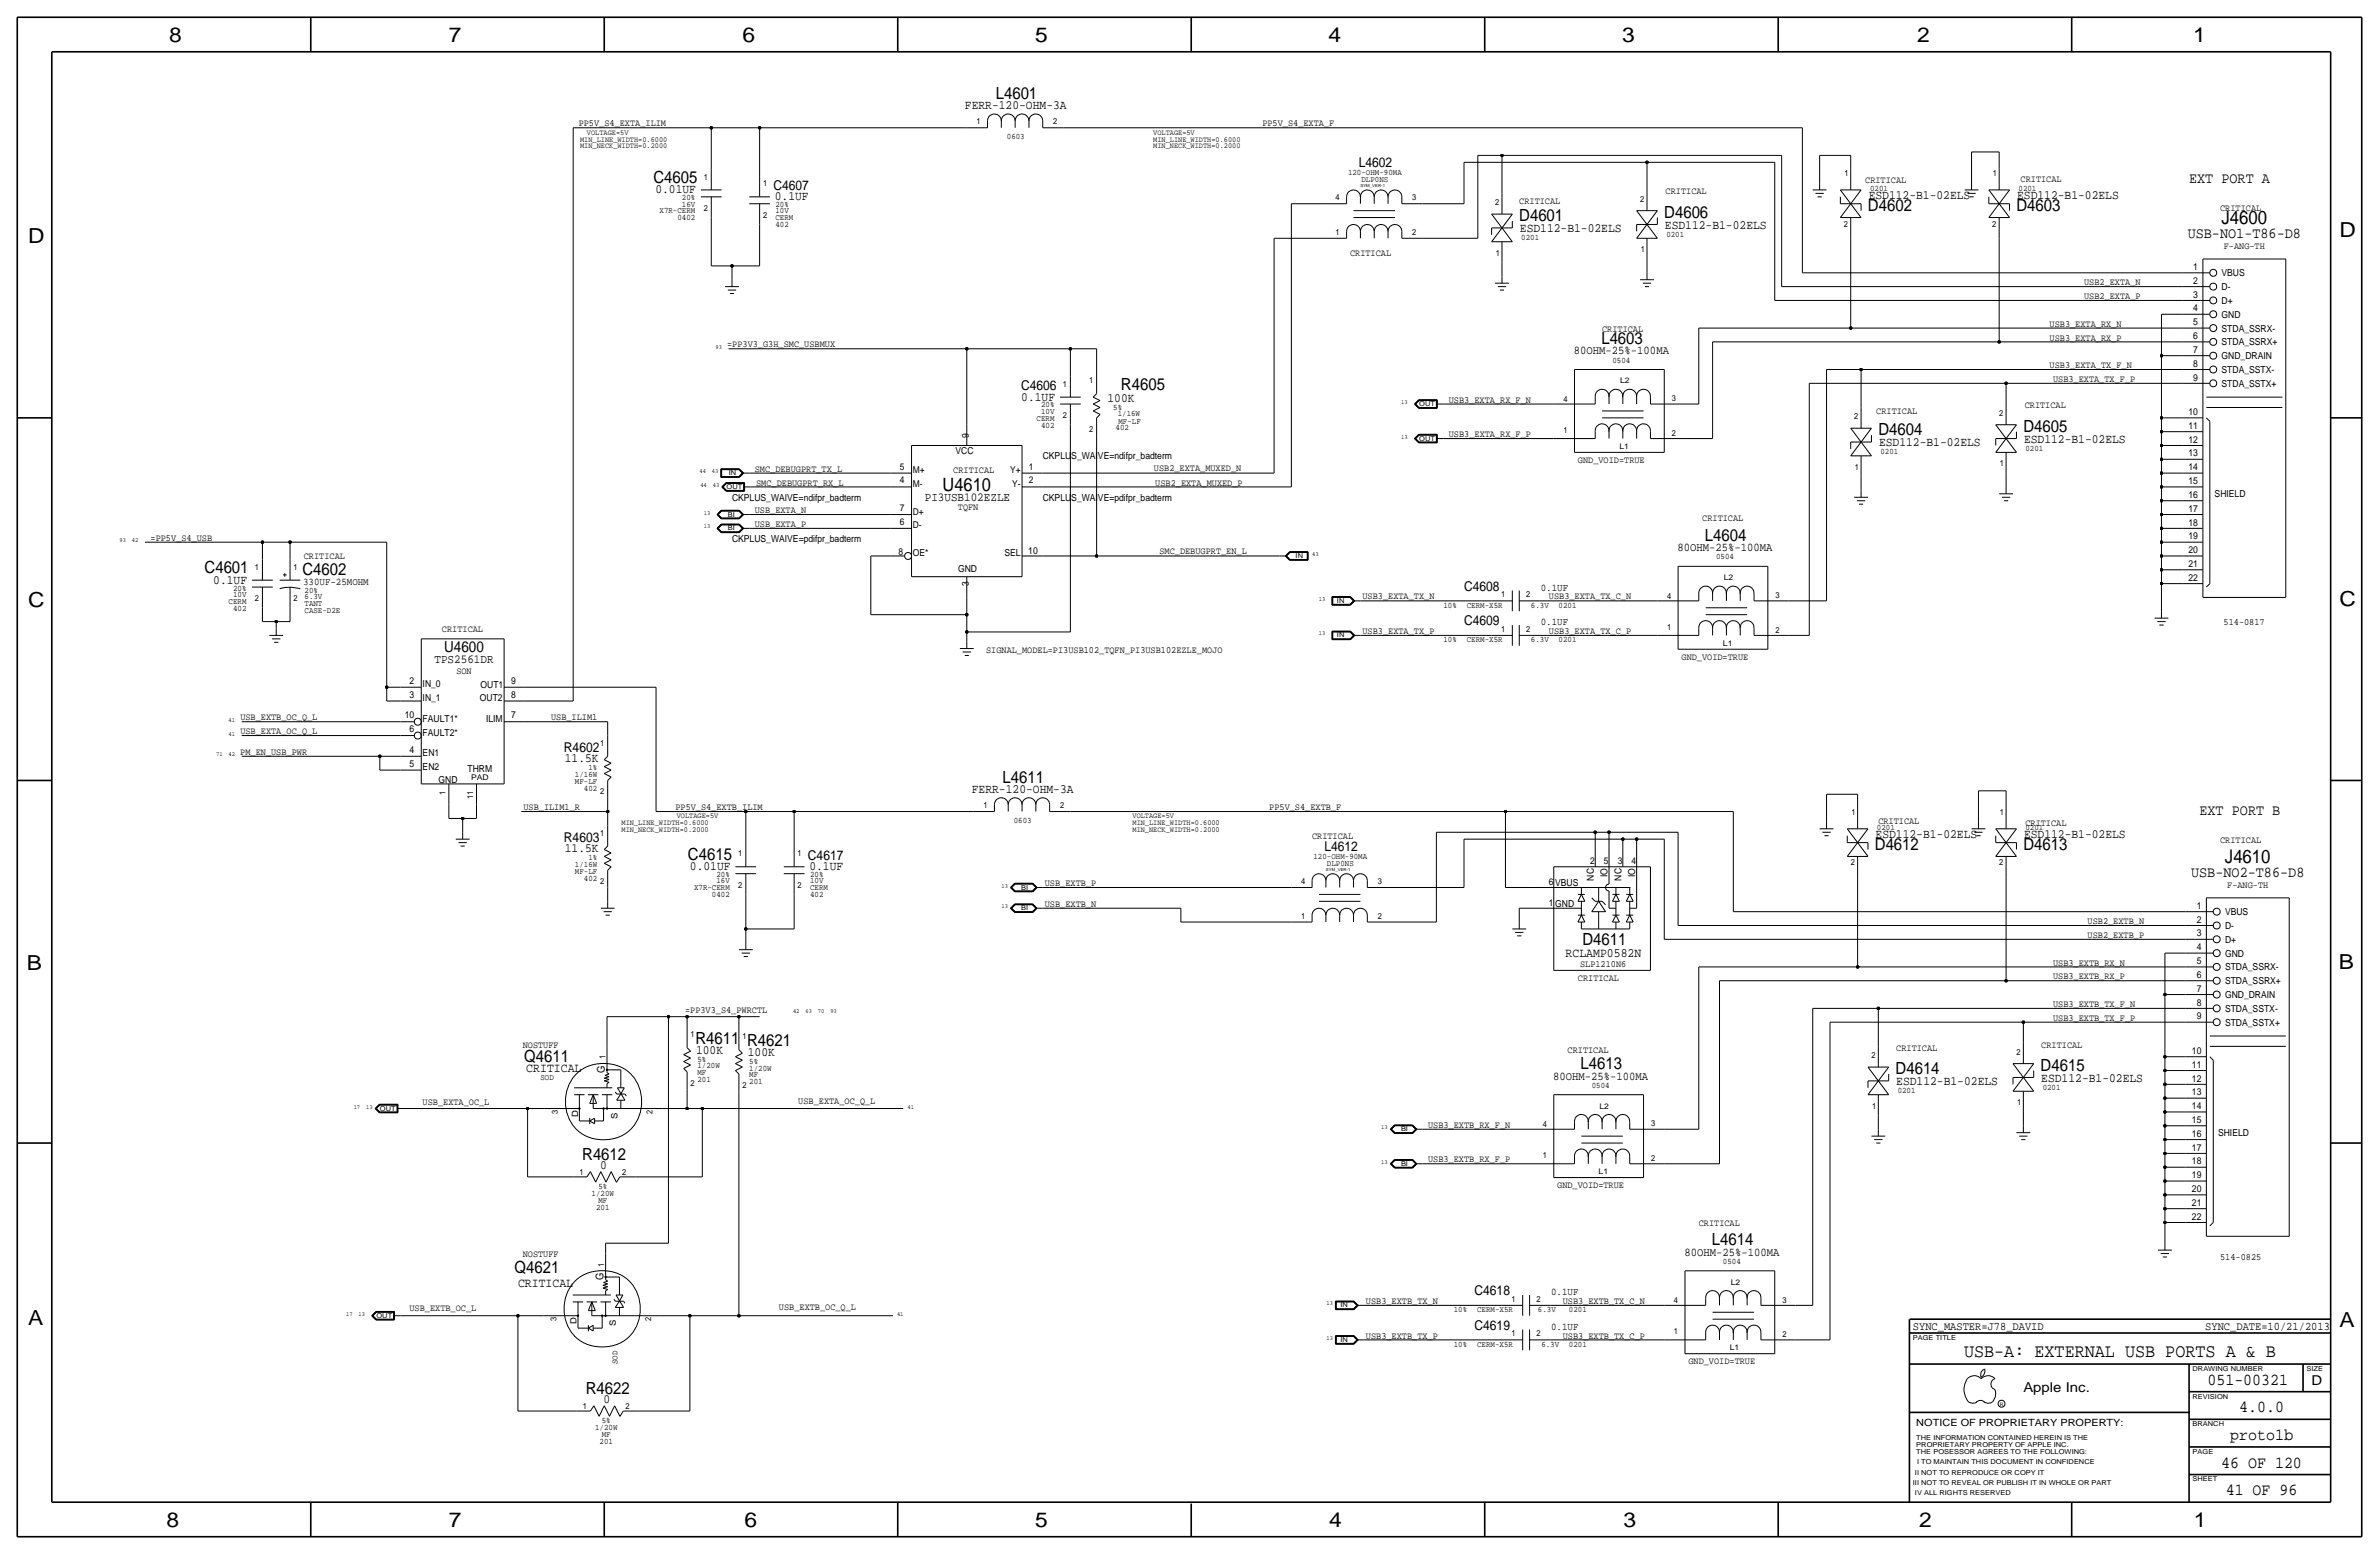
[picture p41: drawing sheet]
<svg xmlns="http://www.w3.org/2000/svg" width="875mm" height="572mm" viewBox="0 0 875 572" stroke-linecap="round" stroke-linejoin="round" font-family="sans-serif">
<defs><g id="words">
<g font-size="7.6">
<text x="62.2" y="15.5">8</text>
<text x="165.1" y="15.5">7</text>
<text x="273" y="15.5">6</text>
<text x="380.7" y="15.5">5</text>
<text x="488.7" y="15.5">4</text>
<text x="596.6" y="15.5">3</text>
<text x="705.1" y="15.5">2</text>
<text x="806.7" y="15.5">1</text>
<text x="10.4" y="89.4">D</text>
<text x="860.5" y="87.1">D</text>
<text x="10.4" y="223.3">C</text>
<text x="860.6" y="222.8">C</text>
<text x="9.9" y="356.6">B</text>
<text x="860.3" y="356.4">B</text>
<text x="10.4" y="487.4">A</text>
<text x="860.6" y="488.2">A</text>
<text x="61.2" y="561.6">8</text>
<text x="165.1" y="561.6">7</text>
<text x="273.8" y="561.6">6</text>
<text x="380.7" y="561.6">5</text>
<text x="488.9" y="561.6">4</text>
<text x="597.2" y="561.6">3</text>
<text x="705.9" y="561.6">2</text>
<text x="806.9" y="561.6">1</text>
</g>
<g font-size="6.9">
<text x="817.1" y="82.6">J4600</text>
<text x="818.4" y="317.5">J4610</text>
<text x="722.4" y="499.1">USB-A: EXTERNAL USB PORTS A &amp; B</text>
</g>
<text font-size="6.8" x="346.7" y="180.6">U4610</text>
<g font-size="6.2">
<text x="366.2" y="36.6">L4601</text>
<text x="240.3" y="67.3">C4605</text>
<text x="687.1" y="77.5">D4602</text>
<text x="741.7" y="77.5">D4603</text>
<text x="558.8" y="81.3">D4601</text>
<text x="612.1" y="80">D4606</text>
<text x="589" y="126.5">L4603</text>
<text x="412.3" y="143.3">R4605</text>
<text x="690.9" y="160">D4604</text>
<text x="744.2" y="158.8">D4605</text>
<text x="627.1" y="198.9">L4604</text>
<text x="75.2" y="210.8">C4601</text>
<text x="111.3" y="211.6">C4602</text>
<text x="368.8" y="288">L4611</text>
<text x="253" y="316.2">C4615</text>
<text x="689.6" y="312.4">D4612</text>
<text x="744.2" y="312.4">D4613</text>
<text x="582" y="347.6">D4611</text>
<text x="255.8" y="383.8">R4611</text>
<text x="274.8" y="384.6">R4621</text>
<text x="192.8" y="390.7">Q4611</text>
<text x="581.4" y="393.2">L4613</text>
<text x="697.2" y="395">D4614</text>
<text x="750.6" y="393.7">D4615</text>
<text x="214.2" y="426.5">R4612</text>
<text x="629.6" y="458">L4614</text>
<text x="189.2" y="468.1">Q4621</text>
<text x="811.9" y="509.3">051-00321</text>
<text x="215.4" y="512.6">R4622</text>
<text x="823.6" y="519.4">4.0.0</text>
<text x="820.3" y="529.6">proto1b</text>
<text x="817" y="539.8">46 OF 120</text>
<text x="818.7" y="549.9">41 OF 96</text>
</g>
<g font-size="5.6">
<text x="805.2" y="67.3">EXT PORT A</text>
<text x="804.7" y="87.6">USB-NO1-T86-D8</text>
<text x="163.4" y="239.8">U4600</text>
<text x="809" y="299.7">EXT PORT B</text>
<text x="805.9" y="322.6">USB-NO2-T86-D8</text>
</g>
<g font-size="5">
<text x="499.8" y="61.5">L4602</text>
<text x="284.5" y="69.9">C4607</text>
<text x="375.6" y="143.5">C4606</text>
<text x="538.6" y="217.2">C4608</text>
<text x="538.6" y="229.9">C4609</text>
<text x="207.4" y="276.6">R4602</text>
<text x="207.4" y="309.6">R4603</text>
<text x="297.2" y="316.2">C4617</text>
<text x="487.1" y="312.9">L4612</text>
<text x="542.4" y="476.2">C4618</text>
<text x="542.4" y="488.9">C4619</text>
<text x="850.2" y="509.3">D</text>
<text x="744.2" y="511.8">Apple Inc.</text>
</g>
<g font-size="4.7">
<text x="354.9" y="40.1">FERR-120-OHM-3A</text>
<text x="241.1" y="71.1">0.01UF</text>
<text x="285" y="73.7">0.1UF</text>
<text x="687.3" y="73.4">ESD112-B1-02ELS</text>
<text x="741.9" y="73.4">ESD112-B1-02ELS</text>
<text x="559.1" y="85.4">ESD112-B1-02ELS</text>
<text x="612.4" y="84.1">ESD112-B1-02ELS</text>
<text x="375.6" y="147.3">0.1UF</text>
<text x="407.3" y="147.8">100K</text>
<text x="691.1" y="164.1">ESD112-B1-02ELS</text>
<text x="744.5" y="162.9">ESD112-B1-02ELS</text>
<text x="78.5" y="214.6">0.1UF</text>
<text x="207.7" y="280.4">11.5K</text>
<text x="357.5" y="291.6">FERR-120-OHM-3A</text>
<text x="689.9" y="308.3">ESD112-B1-02ELS</text>
<text x="744.5" y="308.3">ESD112-B1-02ELS</text>
<text x="207.7" y="313.4">11.5K</text>
<text x="253.8" y="320">0.01UF</text>
<text x="297.7" y="320">0.1UF</text>
<text x="575.8" y="351.9">RCLAMP0582N</text>
<text x="256" y="387.6">100K</text>
<text x="275.1" y="388.4">100K</text>
<text x="193.6" y="394.2">CRITICAL</text>
<text x="697.5" y="399.1">ESD112-B1-02ELS</text>
<text x="750.8" y="397.8">ESD112-B1-02ELS</text>
<text x="220.7" y="430">0</text>
<text x="190.5" y="473.2">CRITICAL</text>
<text x="222" y="516.1">0</text>
</g>
<g font-size="4.5">
<text x="340.2" y="184.4">PI3USB102EZLE</text>
<text x="159.8" y="243.8">TPS2561DR</text>
</g>
<g font-size="4.4">
<text x="578.9" y="130.3">80OHM-25%-100MA</text>
<text x="617" y="202.7">80OHM-25%-100MA</text>
<text x="571.3" y="397">80OHM-25%-100MA</text>
<text x="619.5" y="461.8">80OHM-25%-100MA</text>
</g>
<g font-size="4.3">
<text x="703.6" y="488.9">SYNC_MASTER=J78_DAVID</text>
<text x="811.1" y="488.9">SYNC_DATE=10/21/2013</text>
</g>
<g font-size="3.9">
<text x="222.5" y="394.5" transform="rotate(-90 222.5 394.5)">G</text>
<text x="222" y="470.7" transform="rotate(-90 222 470.7)">G</text>
</g>
<g font-size="3.8">
<text x="111.5" y="215.1">330UF-25MOHM</text>
<text x="566.7" y="217.2">0.1UF</text>
<text x="566.7" y="229.9">0.1UF</text>
<text x="570.5" y="476.2">0.1UF</text>
<text x="570.5" y="488.9">0.1UF</text>
</g>
<text font-size="3.7" x="704.8" y="524.5">NOTICE OF PROPRIETARY PROPERTY:</text>
<g font-size="3.5">
<text x="212.9" y="46.5">PP5V_S4_EXTA_ILIM</text>
<text x="464.3" y="46.5">PP5V_S4_EXTA_F</text>
<text x="612.6" y="71.4">CRITICAL</text>
<text x="686.1" y="67.3">CRITICAL</text>
<text x="743.2" y="67.1">CRITICAL</text>
<text x="558.8" y="74.9">CRITICAL</text>
<text x="816.6" y="77.5">CRITICAL</text>
<text x="496.6" y="94">CRITICAL</text>
<text x="817.9" y="91.4">F-ANG-TH</text>
<text x="806.7" y="99.3">1</text>
<text x="817.1" y="101.6">VBUS</text>
<text x="766.6" y="104.9">USB2_EXTA_N</text>
<text x="806.7" y="104.4">2</text>
<text x="817.1" y="106.7">D-</text>
<text x="766.6" y="110">USB2_EXTA_P</text>
<text x="806.7" y="109.5">3</text>
<text x="817.1" y="111.8">D+</text>
<text x="806.7" y="119.6">5</text>
<text x="806.7" y="114.5">4</text>
<text x="817.1" y="116.8">GND</text>
<text x="589.3" y="121.9">CRITICAL</text>
<text x="753.9" y="125.2">USB3_EXTA_RX_P</text>
<text x="753.9" y="120.1">USB3_EXTA_RX_N</text>
<text x="806.7" y="124.7">6</text>
<text x="817.1" y="121.9">STDA_SSRX-</text>
<text x="267.5" y="127.8">=PP3V3_G3H_SMC_USBMUX</text>
<text x="806.7" y="129.8">7</text>
<text x="817.1" y="127">STDA_SSRX+</text>
<text x="753.9" y="135.4">USB3_EXTA_TX_F_N</text>
<text x="806.7" y="134.9">8</text>
<text x="817.1" y="132.1">GND_DRAIN</text>
<text x="817.1" y="137.2">STDA_SSTX-</text>
<text x="755.1" y="140.5">USB3_EXTA_TX_F_P</text>
<text x="806.7" y="140">9</text>
<text x="817.1" y="142.2">STDA_SSTX+</text>
<text x="532.9" y="148.1">USB3_EXTA_RX_F_N</text>
<text x="690.1" y="152.1">CRITICAL</text>
<text x="744.7" y="150.1">CRITICAL</text>
<text x="805" y="152.6">10</text>
<text x="356.4" y="161" transform="rotate(-90 356.4 161)">9</text>
<text x="532.9" y="160.8">USB3_EXTA_RX_F_P</text>
<text x="805" y="157.7">11</text>
<text x="351.5" y="166.9">VCC</text>
<text x="805" y="167.9">13</text>
<text x="805" y="162.8">12</text>
<text x="277.6" y="173.5">SMC_DEBUGPRT_TX_L</text>
<text x="331" y="172.7">5</text>
<text x="335.8" y="174">M+</text>
<text x="350.6" y="174">CRITICAL</text>
<text x="371.6" y="174">Y+</text>
<text x="378.5" y="172.7">1</text>
<text x="383.5" y="168.9">CKPLUS_WAIVE=ndifpr_badterm</text>
<text x="424.4" y="173.2">USB2_EXTA_MUXED_N</text>
<text x="580.4" y="170.2">GND_VOID=TRUE</text>
<text x="805" y="173">14</text>
<text x="278.1" y="178.6">SMC_DEBUGPRT_RX_L</text>
<text x="331" y="177.8">4</text>
<text x="335.8" y="179.1">M-</text>
<text x="372.3" y="179.1">Y-</text>
<text x="378.5" y="177.8">2</text>
<text x="424.9" y="178.8">USB2_EXTA_MUXED_P</text>
<text x="805" y="178">15</text>
<text x="269.2" y="184.2">CKPLUS_WAIVE=ndifpr_badterm</text>
<text x="383.5" y="184.2">CKPLUS_WAIVE=pdifpr_badterm</text>
<text x="805" y="183.1">16</text>
<text x="814.6" y="182.9">SHIELD</text>
<text x="277.6" y="188.7">USB_EXTA_N</text>
<text x="331" y="188">7</text>
<text x="335.8" y="189.2">D+</text>
<text x="352.3" y="187.7">TQFN</text>
<text x="626.1" y="191.8">CRITICAL</text>
<text x="805" y="188.2">17</text>
<text x="277.6" y="193.8">USB_EXTA_P</text>
<text x="331" y="193">6</text>
<text x="335.8" y="194.3">D-</text>
<text x="805" y="193.3">18</text>
<text x="55.4" y="198.9">=PP5V_S4_USB</text>
<text x="269.2" y="199.4">CKPLUS_WAIVE=pdifpr_badterm</text>
<text x="330.5" y="204">8</text>
<text x="378.2" y="203.7">10</text>
<text x="426.5" y="203.7">SMC_DEBUGPRT_EN_L</text>
<text x="805" y="203.5">20</text>
<text x="805" y="198.4">19</text>
<text x="111.8" y="205.7">CRITICAL</text>
<text x="335.8" y="204.5">OE*</text>
<text x="369.5" y="204.5">SEL</text>
<text x="805" y="208.5">21</text>
<text x="352.4" y="210.3">GND</text>
<text x="356.4" y="215.6" transform="rotate(-90 356.4 215.6)">3</text>
<text x="805" y="213.6">22</text>
<text x="501.1" y="220.5">USB3_EXTA_TX_N</text>
<text x="569.7" y="220.5">USB3_EXTA_TX_C_N</text>
<text x="162.6" y="232.4">CRITICAL</text>
<text x="501.1" y="233.2">USB3_EXTA_TX_P</text>
<text x="569.7" y="233.2">USB3_EXTA_TX_C_P</text>
<text x="817.9" y="229.9">514-0817</text>
<text x="362.7" y="240.3">SIGNAL_MODEL=PI3USB102_TQFN_PI3USB102EZLE_MOJO</text>
<text x="618.5" y="242.6">GND_VOID=TRUE</text>
<text x="150.6" y="251.5">2</text>
<text x="167.9" y="247.9">SON</text>
<text x="188" y="251.5">9</text>
<text x="150.6" y="256.5">3</text>
<text x="155.4" y="257.8">IN_1</text>
<text x="155.4" y="252.7">IN_0</text>
<text x="176.5" y="257.8">OUT2</text>
<text x="176.8" y="253">OUT1</text>
<text x="188" y="256.5">8</text>
<text x="88.4" y="264.9">USB_EXTB_OC_Q_L</text>
<text x="148.9" y="264.2">10</text>
<text x="150.6" y="269.2">6</text>
<text x="155.4" y="265.4">FAULT1*</text>
<text x="178.8" y="265.4">ILIM</text>
<text x="188" y="264.2">7</text>
<text x="202.7" y="264.9">USB_ILIM1</text>
<text x="88.4" y="270">USB_EXTA_OC_Q_L</text>
<text x="155.4" y="270.5">FAULT2*</text>
<text x="88.4" y="277.6">PM_EN_USB_PWR</text>
<text x="150.6" y="281.9">5</text>
<text x="150.6" y="276.9">4</text>
<text x="155.4" y="278.1">EN1</text>
<text x="155.4" y="283.2">EN2</text>
<text x="161.3" y="287.8">GND</text>
<text x="172" y="284">THRM</text>
<text x="192.5" y="297.9">USB_ILIM1_R</text>
<text x="248.4" y="297.9">PP5V_S4_EXTB_ILIM</text>
<text x="466.9" y="297.9">PP5V_S4_EXTB_F</text>
<text x="690.9" y="303">CRITICAL</text>
<text x="745" y="303.8">CRITICAL</text>
<text x="482.6" y="308.6">CRITICAL</text>
<text x="816.6" y="309.9">CRITICAL</text>
<text x="584.9" y="317.8">2</text>
<text x="590" y="317.8">5</text>
<text x="595" y="317.8">3</text>
<text x="600.1" y="317.8">4</text>
<text x="586.2" y="323.8" transform="rotate(-90 586.2 323.8)">NC</text>
<text x="591.3" y="322.6" transform="rotate(-90 591.3 322.6)">IO</text>
<text x="596.4" y="323.8" transform="rotate(-90 596.4 323.8)">NC</text>
<text x="601.5" y="322.6" transform="rotate(-90 601.5 322.6)">IO</text>
<text x="384.3" y="325.9">USB_EXTB_P</text>
<text x="569.6" y="325.4">6</text>
<text x="572" y="325.9">VBUS</text>
<text x="819.2" y="326.4">F-ANG-TH</text>
<text x="384.3" y="333.5">USB_EXTB_N</text>
<text x="569.6" y="333">1</text>
<text x="572" y="333.5">GND</text>
<text x="808" y="334.3">1</text>
<text x="767.8" y="339.8">USB2_EXTB_N</text>
<text x="808" y="339.3">2</text>
<text x="818.4" y="336.6">VBUS</text>
<text x="818.4" y="341.6">D-</text>
<text x="767.8" y="344.9">USB2_EXTB_P</text>
<text x="808" y="344.4">3</text>
<text x="818.4" y="346.7">D+</text>
<text x="808" y="349.5">4</text>
<text x="818.4" y="351.8">GND</text>
<text x="581.2" y="355.4">SLP1210N6</text>
<text x="755.1" y="355.1">USB3_EXTB_RX_N</text>
<text x="808" y="359.7">6</text>
<text x="808" y="354.6">5</text>
<text x="818.4" y="356.9">STDA_SSRX-</text>
<text x="580.4" y="360.7">CRITICAL</text>
<text x="755.1" y="360.2">USB3_EXTB_RX_P</text>
<text x="808" y="364.7">7</text>
<text x="818.4" y="362">STDA_SSRX+</text>
<text x="755.1" y="370.3">USB3_EXTB_TX_F_N</text>
<text x="808" y="369.8">8</text>
<text x="818.4" y="367">GND_DRAIN</text>
<text x="252" y="372.4">=PP3V3_S4_PWRCTL</text>
<text x="755.1" y="375.4">USB3_EXTB_TX_F_P</text>
<text x="808" y="374.9">9</text>
<text x="818.4" y="372.1">STDA_SSTX-</text>
<text x="818.4" y="377.2">STDA_SSTX+</text>
<text x="192.3" y="385.3">NOSTUFF</text>
<text x="576.6" y="387.4">CRITICAL</text>
<text x="697.5" y="386.6">CRITICAL</text>
<text x="750.8" y="385.3">CRITICAL</text>
<text x="806.2" y="387.6">10</text>
<text x="806.2" y="392.7">11</text>
<text x="806.2" y="397.7">12</text>
<text x="155.5" y="406.4">USB_EXTA_OC_L</text>
<text x="293.6" y="406.1">USB_EXTA_OC_Q_L</text>
<text x="806.2" y="407.9">14</text>
<text x="806.2" y="402.8">13</text>
<text x="806.2" y="413">15</text>
<text x="525.3" y="414.8">USB3_EXTB_RX_F_N</text>
<text x="806.2" y="418.1">16</text>
<text x="815.8" y="417.8">SHIELD</text>
<text x="806.2" y="423.2">17</text>
<text x="525.3" y="427.5">USB3_EXTB_RX_F_P</text>
<text x="806.2" y="428.2">18</text>
<text x="572.8" y="436.9">GND_VOID=TRUE</text>
<text x="806.2" y="433.3">19</text>
<text x="806.2" y="443.5">21</text>
<text x="806.2" y="438.4">20</text>
<text x="806.2" y="448.6">22</text>
<text x="624.8" y="450.9">CRITICAL</text>
<text x="192.3" y="462.3">NOSTUFF</text>
<text x="816.6" y="463.5">514-0825</text>
<text x="502.4" y="479.6">USB3_EXTB_TX_N</text>
<text x="574.8" y="479.6">USB3_EXTB_TX_C_N</text>
<text x="150.6" y="482.1">USB_EXTB_OC_L</text>
<text x="286.5" y="481.8">USB_EXTB_OC_Q_L</text>
<text x="502.4" y="492.2">USB3_EXTB_TX_P</text>
<text x="574.8" y="492.3">USB3_EXTB_TX_C_P</text>
<text x="621" y="501.6">GND_VOID=TRUE</text>
</g>
<g font-size="3.2">
<text x="212.6" y="410.7" transform="rotate(-90 212.6 410.7)">D</text>
<text x="227.1" y="411.4" transform="rotate(-90 227.1 411.4)">S</text>
<text x="212.1" y="486.9" transform="rotate(-90 212.1 486.9)">D</text>
<text x="226.6" y="487.6" transform="rotate(-90 226.6 487.6)">S</text>
</g>
<g font-size="3.1">
<text x="359.2" y="45.7">1</text>
<text x="387.4" y="45.7">2</text>
<text x="370.3" y="51.1">0603</text>
<text x="495.8" y="64.3">120-OHM-90MA</text>
<text x="678.4" y="64.8">1</text>
<text x="733" y="64.8">1</text>
<text x="258.8" y="66">1</text>
<text x="280.7" y="68.6">1</text>
<text x="500.8" y="67.1">DLP0NS</text>
<text x="687.8" y="70.4">0201</text>
<text x="742.4" y="70.4">0201</text>
<text x="250.8" y="73.7">20%</text>
<text x="250.8" y="75.9">16V</text>
<text x="258.8" y="77.5">2</text>
<text x="285.2" y="76.2">20%</text>
<text x="491.2" y="73.7">4</text>
<text x="519.4" y="73.7">3</text>
<text x="549.9" y="75.4">2</text>
<text x="603.2" y="74.2">2</text>
<text x="242.6" y="78.5">X7R-CERM</text>
<text x="249.2" y="81">0402</text>
<text x="280.7" y="80">2</text>
<text x="285.2" y="81">CERM</text>
<text x="285.2" y="83.6">402</text>
<text x="285.2" y="78.5">10V</text>
<text x="678.2" y="83.3">2</text>
<text x="732.8" y="83.3">2</text>
<text x="491.2" y="86.4">1</text>
<text x="519.4" y="86.4">2</text>
<text x="559.6" y="88.4">0201</text>
<text x="612.9" y="87.1">0201</text>
<text x="550.2" y="94">1</text>
<text x="603.5" y="92.7">1</text>
<text x="593.1" y="133.4">0504</text>
<text x="390.9" y="142.2">1</text>
<text x="400.6" y="141">1</text>
<text x="382.9" y="149.9">20%</text>
<text x="575.1" y="147.8">4</text>
<text x="614.9" y="147.6">3</text>
<text x="381.3" y="154.7">CERM</text>
<text x="382.9" y="152.1">10V</text>
<text x="390.9" y="153.7">2</text>
<text x="409.5" y="150.6">5%</text>
<text x="411.1" y="153.2">1/16W</text>
<text x="411.4" y="156">MF-LF</text>
<text x="682" y="154.2">2</text>
<text x="735.3" y="152.9">2</text>
<text x="382.9" y="157.2">402</text>
<text x="400.6" y="158.8">2</text>
<text x="410.3" y="158.2">402</text>
<text x="575.1" y="159.3">1</text>
<text x="614.9" y="160.3">2</text>
<text x="691.6" y="167.1">0201</text>
<text x="745" y="165.9">0201</text>
<text x="682.2" y="172.7">1</text>
<text x="735.6" y="171.4">1</text>
<text x="93.7" y="209.5">1</text>
<text x="107.9" y="209.5">1</text>
<text x="631.2" y="205.7">0504</text>
<text x="84.1" y="222">CERM</text>
<text x="85.7" y="219.5">10V</text>
<text x="85.7" y="217.2">20%</text>
<text x="93.7" y="221">2</text>
<text x="107.9" y="221">2</text>
<text x="112" y="220.5">6.3V</text>
<text x="112" y="217.9">20%</text>
<text x="552.2" y="219.7">1</text>
<text x="561.3" y="219.7">2</text>
<text x="613.2" y="220.2">4</text>
<text x="653" y="220">3</text>
<text x="85.7" y="224.5">402</text>
<text x="112" y="222.8">TANT</text>
<text x="112" y="225.3">CASE-D2E</text>
<text x="530.9" y="223.5">10%</text>
<text x="539.5" y="223.5">CERM-X5R</text>
<text x="563.1" y="223.5">6.3V</text>
<text x="573.3" y="223.5">0201</text>
<text x="552.2" y="232.4">1</text>
<text x="561.3" y="232.4">2</text>
<text x="613.2" y="231.6">1</text>
<text x="653" y="232.7">2</text>
<text x="530.9" y="236.2">10%</text>
<text x="539.5" y="236.2">CERM-X5R</text>
<text x="563.1" y="236.2">6.3V</text>
<text x="573.3" y="236.2">0201</text>
<text x="220.7" y="274.3">1</text>
<text x="211.5" y="285.8">1/16W</text>
<text x="216.4" y="283.2">1%</text>
<text x="163.8" y="292.4" transform="rotate(-90 163.8 292.4)">1</text>
<text x="174" y="293.9" transform="rotate(-90 174 293.9)">11</text>
<text x="211.5" y="288.3">MF-LF</text>
<text x="214.8" y="290.8">402</text>
<text x="220.7" y="292.1">2</text>
<text x="361.7" y="297.2">1</text>
<text x="389.9" y="297.2">2</text>
<text x="681" y="299.7">1</text>
<text x="735.6" y="299.7">1</text>
<text x="372.9" y="302.5">0603</text>
<text x="690.4" y="305.3">0201</text>
<text x="745" y="305.3">0201</text>
<text x="220.7" y="307.3">1</text>
<text x="216.4" y="316.2">1%</text>
<text x="271.5" y="315">1</text>
<text x="293.4" y="315">1</text>
<text x="483.1" y="315.7">120-OHM-90MA</text>
<text x="211.5" y="321.3">MF-LF</text>
<text x="211.5" y="318.8">1/16W</text>
<text x="214.8" y="323.9">402</text>
<text x="263.5" y="322.6">20%</text>
<text x="297.9" y="322.6">20%</text>
<text x="488.1" y="318.5">DLP0NS</text>
<text x="680.7" y="318.3">2</text>
<text x="735.3" y="318.3">2</text>
<text x="220.7" y="325.1">2</text>
<text x="255.3" y="327.4">X7R-CERM</text>
<text x="261.9" y="329.9">0402</text>
<text x="263.5" y="324.9">16V</text>
<text x="271.5" y="326.4">2</text>
<text x="293.4" y="326.4">2</text>
<text x="297.9" y="329.9">402</text>
<text x="297.9" y="327.4">CERM</text>
<text x="297.9" y="324.9">10V</text>
<text x="478.5" y="325.1">4</text>
<text x="506.7" y="325.1">3</text>
<text x="478.5" y="337.8">1</text>
<text x="506.7" y="337.8">2</text>
<text x="254" y="381.5">1</text>
<text x="273" y="382.3">1</text>
<text x="222.8" y="389.6" transform="rotate(-90 222.8 389.6)">1</text>
<text x="688.3" y="389.1">2</text>
<text x="741.7" y="387.9">2</text>
<text x="256.5" y="395.5">MF</text>
<text x="256.5" y="392.9">1/20W</text>
<text x="256.5" y="390.4">5%</text>
<text x="275.6" y="393.7">1/20W</text>
<text x="275.6" y="391.2">5%</text>
<text x="198.8" y="397">SOD</text>
<text x="254" y="399.3">2</text>
<text x="256.5" y="398">201</text>
<text x="273" y="400.1">2</text>
<text x="275.6" y="396.2">MF</text>
<text x="275.6" y="398.8">201</text>
<text x="585.5" y="400.1">0504</text>
<text x="751.3" y="400.8">0201</text>
<text x="688.6" y="407.7">1</text>
<text x="698" y="402.1">0201</text>
<text x="741.9" y="406.4">1</text>
<text x="205.2" y="409.7" transform="rotate(-90 205.2 409.7)">3</text>
<text x="240" y="409.7" transform="rotate(-90 240 409.7)">2</text>
<text x="567.4" y="414.5">4</text>
<text x="607.3" y="414.3">3</text>
<text x="567.4" y="426">1</text>
<text x="607.3" y="427">2</text>
<text x="213.1" y="432.1">1</text>
<text x="220.1" y="437.4">5%</text>
<text x="228.9" y="432.1">2</text>
<text x="217.6" y="439.9">1/20W</text>
<text x="220.1" y="442.5">MF</text>
<text x="219.3" y="445">201</text>
<text x="222.3" y="465.8" transform="rotate(-90 222.3 465.8)">1</text>
<text x="633.7" y="464.8">0504</text>
<text x="556" y="478.8">1</text>
<text x="565.2" y="478.8">2</text>
<text x="615.7" y="479.3">4</text>
<text x="655.6" y="479">3</text>
<text x="204.7" y="485.9" transform="rotate(-90 204.7 485.9)">3</text>
<text x="239.5" y="485.9" transform="rotate(-90 239.5 485.9)">2</text>
<text x="534.7" y="482.6">10%</text>
<text x="543.3" y="482.6">CERM-X5R</text>
<text x="565.7" y="482.6">6.3V</text>
<text x="577.1" y="482.6">0201</text>
<text x="556" y="491.5">1</text>
<text x="565.1" y="491.5">2</text>
<text x="615.7" y="490.7">1</text>
<text x="655.6" y="491.7">2</text>
<text x="534.7" y="495.3">10%</text>
<text x="543.3" y="495.3">CERM-X5R</text>
<text x="566.9" y="495.3">6.3V</text>
<text x="577.1" y="495.3">0201</text>
<text x="227.1" y="501.8" transform="rotate(-90 227.1 501.8)">SOD</text>
<text x="214.4" y="518.2">1</text>
<text x="230.1" y="518.2">2</text>
<text x="218.9" y="526">1/20W</text>
<text x="221.4" y="523.5">5%</text>
<text x="220.5" y="531.1">201</text>
<text x="221.4" y="528.6">MF</text>
</g>
<g font-size="2.9">
<text x="213.4" y="52.1">MIN_LINE_WIDTH=0.6000</text>
<text x="215.9" y="49.5">VOLTAGE=5V</text>
<text x="424.2" y="49.5">VOLTAGE=5V</text>
<text x="424.2" y="52.1">MIN_LINE_WIDTH=0.6000</text>
<text x="213.4" y="54.6">MIN_NECK_WIDTH=0.2000</text>
<text x="424.2" y="54.6">MIN_NECK_WIDTH=0.2000</text>
<text x="595.9" y="141">L2</text>
<text x="595.6" y="165.1">L1</text>
<text x="634" y="213.4">L2</text>
<text x="633.7" y="237.5">L1</text>
<text x="173.3" y="287">PAD</text>
<text x="228.6" y="303.5">MIN_LINE_WIDTH=0.6000</text>
<text x="248.9" y="301">VOLTAGE=5V</text>
<text x="416.6" y="301">VOLTAGE=5V</text>
<text x="416.6" y="303.5">MIN_LINE_WIDTH=0.6000</text>
<text x="228.6" y="306.1">MIN_NECK_WIDTH=0.2000</text>
<text x="416.6" y="306.1">MIN_NECK_WIDTH=0.2000</text>
<text x="588.3" y="407.7">L2</text>
<text x="588" y="431.8">L1</text>
<text x="636.6" y="472.4">L2</text>
<text x="636.3" y="496.6">L1</text>
</g>
<g font-size="2.5">
<text x="522" y="149.4">OUT</text>
<text x="522" y="162.1">OUT</text>
<text x="267.2" y="179.8">OUT</text>
<text x="268" y="174.8">IN</text>
<text x="267.7" y="190">BI</text>
<text x="267.7" y="195.1">BI</text>
<text x="476.5" y="205.2">IN</text>
<text x="491.7" y="221.7">IN</text>
<text x="491.7" y="234.4">IN</text>
<text x="375.6" y="327.2">BI</text>
<text x="375.6" y="334.8">BI</text>
<text x="139.7" y="408.4">OUT</text>
<text x="515.3" y="416.1">BI</text>
<text x="515.3" y="428.8">BI</text>
<text x="138.5" y="484.6">OUT</text>
<text x="493" y="480.8">IN</text>
<text x="493" y="493.5">IN</text>
<text x="703.6" y="492.8">PAGE TITLE</text>
<text x="806.4" y="504.2">DRAWING NUMBER</text>
<text x="848.4" y="504.2">SIZE</text>
<text x="806.4" y="514.4">REVISION</text>
<text x="806.4" y="524.5">BRANCH</text>
<text x="704.8" y="532.1">PROPRIETARY PROPERTY OF APPLE INC.</text>
<text x="704.8" y="529.6">THE INFORMATION CONTAINED HEREIN IS THE</text>
<text x="704.9" y="534.7">THE POSESSOR AGREES TO THE FOLLOWING:</text>
<text x="705.1" y="538.5">I TO MAINTAIN THIS DOCUMENT IN CONFIDENCE</text>
<text x="806.4" y="534.7">PAGE</text>
<text x="704.3" y="542.3">II NOT TO REPRODUCE OR COPY IT</text>
<text x="806.5" y="544.8">SHEET</text>
<text x="703.6" y="546.1">III NOT TO REVEAL OR PUBLISH IT IN WHOLE OR PART</text>
<text x="704.3" y="549.9">IV ALL RIGHTS RESERVED</text>
</g>
<g font-size="2.3">
<text x="263.1" y="128.3">93</text>
<text x="515.4" y="148.6">13</text>
<text x="515.4" y="161.3">13</text>
<text x="257.3" y="174">44</text>
<text x="261.8" y="174">43</text>
<text x="257.6" y="179.1">44</text>
<text x="262.2" y="179.1">43</text>
<text x="258.9" y="189.2">13</text>
<text x="258.9" y="194.3">13</text>
<text x="43.9" y="199.4">93</text>
<text x="48.5" y="199.4">42</text>
<text x="482.7" y="204.5">43</text>
<text x="485.1" y="221">13</text>
<text x="485.1" y="233.7">13</text>
<text x="84.1" y="265.4">41</text>
<text x="84.1" y="270.5">41</text>
<text x="79.5" y="278.1">71</text>
<text x="84.1" y="278.1">42</text>
<text x="368.4" y="326.4">13</text>
<text x="368.4" y="334">13</text>
<text x="291.7" y="372.4">42</text>
<text x="296.3" y="372.4">63</text>
<text x="300.8" y="372.4">70</text>
<text x="305.4" y="372.4">93</text>
<text x="130.1" y="407.7">17</text>
<text x="134.7" y="407.7">13</text>
<text x="333.8" y="407.7">41</text>
<text x="508.1" y="415.3">13</text>
<text x="508.1" y="428">13</text>
<text x="127.3" y="483.9">17</text>
<text x="131.9" y="483.9">13</text>
<text x="329.9" y="483.9">41</text>
<text x="487.9" y="480.1">13</text>
<text x="487.9" y="492.8">13</text>
</g>
<text font-size="1.8" x="735.6" y="516.9">R</text>
<g font-size="1.5">
<text x="500.4" y="68.8">SYM_VER-1</text>
<text x="487.7" y="320.3">SYM_VER-1</text>
</g>
</g></defs>
<g fill="none" stroke="#000" stroke-width=".37">
<path d="M210.8 47v210.8zM210.8 47h50.8zM261.6 47v15.2zM261.6 47h17.8zM279.4 47h76.2zM279.4 47v17.8zM355.6 47h7.6zM363.2 44.5v2.5zM363.2 44.5a2.54 2.54 0 0 1 2.6-2.6 2.54 2.54 0 0 1 2.5 2.6 2.54 2.54 0 0 1 2.5-2.6 2.54 2.54 0 0 1 2.6 2.6 2.54 2.54 0 0 1 2.5-2.6 2.54 2.54 0 0 1 2.6 2.6 2.54 2.54 0 0 1 2.5-2.6 2.54 2.54 0 0 1 2.5 2.6M368.3 44.5v2.5zM373.4 44.5v2.5zM378.5 44.5v2.5z"/>
<path d="M383.5 44.5v2.5zM383.5 47h7.7zM391.2 47h271.7zM538.5 59.7h67.3zM538.5 59.7v15.2zM543.6 57.2h8.8zM543.6 57.2v30.4zM552.4 57.2h102.9zM552.4 57.1v14zM605.8 59.7v10.2zM605.8 59.7h47zM652.8 59.7v50.8z"/>
<path d="M655.3 57.2v48.2zM662.9 47v53.3zM669.3 57.2v10.1zM669.3 57.2h11.4zM680.7 57.2v5zM725.2 55.9h10.1zM725.2 55.9v11.4zM735.3 55.9v6.3zM257.8 72.4h7.6zM257.8 69.9h7.6zM261.6 62.2v7.7zM261.6 72.4v7.6z"/>
<path d="M275.6 74.9h7.6zM275.6 72.4h7.6zM279.4 64.8v7.6zM279.4 74.9v7.7zM475 74.9h12.7zM475 74.9v104.2zM487.7 74.9h7.6zM495.3 72.4v2.5zM495.3 72.4a2.54 2.54 0 0 1 2.5-2.5 2.54 2.54 0 0 1 2.6 2.5 2.54 2.54 0 0 1 2.5-2.5 2.54 2.54 0 0 1 2.6 2.5 2.54 2.54 0 0 1 2.5-2.5 2.54 2.54 0 0 1 2.5 2.5 2.54 2.54 0 0 1 2.6-2.5 2.54 2.54 0 0 1 2.5 2.5M497.8 77.5h15.3zM500.4 72.4v2.5zM505.5 72.4v2.5z"/>
<path d="M510.5 72.4v2.5zM515.6 74.9h7.6zM515.6 72.4v2.5zM523.2 74.9h15.3zM548.6 78.7h7.7zM548.6 78.7l7.7 10.2zM552.4 71.1v7.6zM556.3 78.7l-7.7 10.2zM602 77.5h7.6zM602 77.5l7.6 10.1zM605.8 69.9v7.6zM609.6 77.5l-7.6 10.1z"/>
<path d="M666.8 69.9h5zM667.8 71.1h3zM668.5 72.4h1.6zM669.3 67.3v2.6zM676.9 69.9l7.6 10.1zM676.9 72.4v2.5zM676.9 74.9h7.6zM676.9 69.9h7.6zM680.7 62.2v7.7zM684.5 74.9v2.6zM684.5 69.9l-7.6 10.1zM722.6 69.9h5.1z"/>
<path d="M723.6 71.1h3.1zM724.4 72.4h1.5zM725.2 67.3v2.6zM731.5 69.9l7.6 10.1zM731.5 72.4v2.5zM731.5 74.9h7.6zM731.5 69.9h7.6zM735.3 62.2v7.7zM739.1 74.9v2.6zM739.1 69.9l-7.6 10.1zM261.6 80v17.8zM261.6 97.8h7.6z"/>
<path d="M269.2 97.8h10.2zM269.2 97.8v5.1zM279.4 82.6v15.2zM468.6 87.6h19.1zM468.6 87.6v86.4zM487.7 87.6h7.6zM495.3 85.1v2.5zM495.3 85.1a2.54 2.54 0 0 1 2.5-2.5 2.54 2.54 0 0 1 2.6 2.5 2.54 2.54 0 0 1 2.5-2.5 2.54 2.54 0 0 1 2.6 2.5 2.54 2.54 0 0 1 2.5-2.5 2.54 2.54 0 0 1 2.5 2.5 2.54 2.54 0 0 1 2.6-2.5 2.54 2.54 0 0 1 2.5 2.5M497.8 80h15.3zM500.4 85.1v2.5zM505.5 85.1v2.5zM510.5 85.1v2.5z"/>
<path d="M515.6 87.6h7.6zM515.6 85.1v2.5zM523.2 87.6h20.4zM548.6 83.8v2.6zM548.6 83.8h7.7zM548.6 88.9h7.7zM552.4 96.5v5.1zM552.4 88.9v7.6zM556.3 81.3v2.5zM602 82.6v2.5zM602 82.6h7.6zM602 87.6h7.6z"/>
<path d="M605.8 95.3v5zM605.8 87.6v7.7zM609.6 80v2.6zM676.9 80h7.6zM680.7 87.6v33.1zM680.7 80v7.6zM731.5 80h7.6zM735.3 87.6v38.1zM735.3 80v7.6zM810.3 95.3h30.4zM810.3 95.3v124.4zM840.7 95.3v124.4z"/>
<path d="M266.7 105.4h5.1zM267.7 106.7h3.1zM268.5 108h1.5zM269.2 102.9v2.5zM549.9 104.1h5.1zM550.9 105.4h3.1zM551.7 106.7h1.5zM552.4 101.6v2.5zM603.3 102.9h5zM604.3 104.1h3zM605 105.4h1.6zM605.8 100.3v2.6z"/>
<path d="M652.8 110.5h149.8zM655.3 105.4h147.3zM662.9 100.3h139.7zM795 115.6h7.6zM795 115.6v15.2zM802.6 100.3h10.2zM802.6 110.5h10.2zM802.6 105.4h10.2zM802.6 115.6h10.2zM268 128.3h87.6zM355.6 128.3h38.1zM355.6 128.3v27.9z"/>
<path d="M393.7 128.3h9.7zM393.7 128.3v10.1zM393.7 138.4v7.7zM403.4 128.3v8.9zM403.4 137.2v7.6zM579.1 135.9h33zM579.1 135.9v30.5zM612.1 135.9v30.5zM624.8 120.7v27.9zM624.8 120.7h55.9zM629.9 125.7h105.4zM629.9 125.7v35.6z"/>
<path d="M671.8 135.9v85.1zM671.8 135.9h12.7zM680.7 120.7h121.9zM684.5 135.9h118.1zM684.5 135.9v14zM735.3 125.7h67.3zM795 130.8h7.6zM795 130.8v22.9zM802.6 120.7h10.2zM802.6 135.9h10.2zM802.6 130.8h10.2zM802.6 125.7h10.2z"/>
<path d="M355.6 156.2v7.6zM389.9 148.6h7.6zM389.9 146.1h7.6zM393.7 156.2v76.2zM393.7 148.6v7.6zM402.1 151.1l2.5-1.2zM402.1 148.6l2.5-1.3zM402.1 146.1l2.5 1.2zM402.1 151.1l2.5 1.3zM402.1 148.6l2.5 1.3zM403.4 153.7v6.3zM403.4 144.8l-1.3 1.3z"/>
<path d="M404.6 152.4l-1.2 1.3zM520.2 148.6l1.6 1.6zM520.2 148.6l1.6-1.6zM520.4 148.6l1.5-1.5zM520.4 148.6l1.5 1.5zM520.5 148.6l1.4-1.4zM520.5 148.6l1.4 1.4zM520.7 148.6l1.3 1.3zM520.7 148.6l1.3-1.3zM521.8 147h6.8zM521.8 159.7h6.8zM521.8 150.2h6.8z"/>
<path d="M521.9 147.1h6.6zM521.9 159.8h6.6zM521.9 150.1h6.6zM521.9 150h6.5zM521.9 147.2h6.5zM521.9 159.9h6.5zM522 147.3h6.3zM522 149.9h6.3zM528.3 147.3v2.6zM528.3 148.6h2.6zM528.4 147.2v2.8zM528.4 159.9v2.8z"/>
<path d="M528.5 147.1v3zM528.5 159.8v3zM528.6 147v3.2zM528.6 159.7v3.2zM530.9 148.6h40.6zM571.5 148.6h15.2zM586.7 158.8v2.5zM586.7 146.1v2.5zM586.7 146.1a2.54 2.54 0 0 1 2.6-2.9 2.54 2.54 0 0 1 2.5 2.9 2.56 2.56 0 0 1 2.5-2.9 2.56 2.56 0 0 1 2.5 2.9 2.56 2.56 0 0 1 2.6-2.9 2.56 2.56 0 0 1 2.5 2.9M586.7 158.8a2.54 2.54 0 0 1 2.6-2.9 2.54 2.54 0 0 1 2.5 2.9 2.56 2.56 0 0 1 2.5-2.9 2.56 2.56 0 0 1 2.5 2.9 2.56 2.56 0 0 1 2.6-2.9 2.56 2.56 0 0 1 2.5 2.9M589.3 153.7h15.2zM589.3 151.1h15.2z"/>
<path d="M591.8 158.8v2.5zM591.8 146.1v2.5zM596.9 158.8v2.5zM596.9 146.1v2.5zM602 158.8a2.54 2.54 0 0 1 2.5-2.9 2.54 2.54 0 0 1 2.5 2.9M602 146.1a2.54 2.54 0 0 1 2.5-2.9 2.54 2.54 0 0 1 2.5 2.9M602 158.8v2.5zM602 146.1v2.5zM607.1 148.6h12.7zM607.1 146.1v2.5zM607.1 158.8v2.5zM619.8 148.6h5z"/>
<path d="M665.5 141h72.4zM665.5 141v92.7zM680.7 157.5h7.6zM680.7 157.5l7.6 10.1zM684.5 149.9v7.6zM688.3 157.5l-7.6 10.1zM734.1 156.2h7.6zM734.1 156.2l7.6 10.2zM737.9 141h64.7zM737.9 141v7.6zM737.9 148.6v7.6zM741.7 158.7v2.6z"/>
<path d="M741.7 156.2l-7.6 10.2zM795 158.8h7.6zM795 153.7h7.6zM795 158.8v5zM795 153.7v5zM802.6 141h10.2zM802.6 158.8h7.7zM802.6 153.7h7.7zM811.5 153.7l1.3 1.2zM811.5 149.9h28zM811.5 146.1h28zM812.8 154.9v59.7z"/>
<path d="M265.1 172.4h6.8zM265.1 172.4v3.2zM265.1 175.6h6.8zM265.2 172.5v3zM265.2 175.5h6.7zM265.2 172.5h6.7zM265.3 172.6v2.8zM265.3 175.4h6.5zM265.3 172.6h6.5zM265.4 172.7h6.4zM265.4 172.7v2.6zM265.4 175.3h6.4z"/>
<path d="M265.5 179.1l1.6 1.5zM265.5 179.1l1.6-1.6zM265.6 179.1l1.5 1.4zM265.6 179.1l1.5-1.5zM265.8 179.1l1.4-1.4zM265.8 179.1l1.4 1.3zM265.9 179.1l1.3 1.2zM265.9 179.1l1.3-1.3zM267.1 177.5h6.8zM267.1 177.6h6.7zM267.2 177.7h6.5zM267.2 177.8h6.4z"/>
<path d="M271.8 172.7l1.2 1.3zM271.8 175.3l1.3-1.3zM271.8 175.4l1.4-1.4zM271.8 172.6l1.4 1.4zM271.9 175.5l1.5-1.5zM271.9 172.5l1.5 1.5zM271.9 175.6l1.6-1.6zM271.9 172.4l1.6 1.6zM273.1 174h2.5zM273.6 177.8v2.5zM273.6 179.1h2.5zM273.7 177.7v2.7z"/>
<path d="M273.8 177.6v2.9zM273.9 177.5v3.1zM275.6 174h52.1zM276.1 179.1h51.6zM327.7 174h7.6zM327.7 179.1h7.6zM335.3 163.8h40.6zM335.3 163.8v48.3zM375.9 174h7.6zM375.9 179.1h7.6zM375.9 163.8v48.3zM383.5 174h85.1z"/>
<path d="M383.5 179.1h91.5zM403.4 160v44.5zM520.2 161.3l1.6 1.6zM520.2 161.3l1.6-1.6zM520.4 161.3l1.5-1.5zM520.4 161.3l1.5 1.5zM520.5 161.3l1.4-1.4zM520.5 161.3l1.4 1.4zM520.7 161.3l1.3 1.3zM520.7 161.3l1.3-1.3zM521.8 162.9h6.8zM521.9 162.8h6.6z"/>
<path d="M521.9 162.7h6.5zM522 160h6.3zM522 162.6h6.3zM528.3 160v2.6zM528.3 161.3h2.6zM530.9 161.3h40.6zM571.5 161.3h15.2zM579.1 166.4h33zM607.1 161.3h12.7zM619.8 161.3h10.1zM680.7 162.6v2.5zM680.7 162.6h7.6z"/>
<path d="M680.7 167.6h7.6zM684.5 175.3v5zM684.5 167.6v7.7zM688.3 160v2.6zM734.1 161.3v2.5zM734.1 161.3h7.6zM734.1 166.4h7.6zM737.9 174v5.1zM737.9 179.1v2.5zM737.9 166.4v7.6zM795 179.1h7.6zM795 174h7.6z"/>
<path d="M795 168.9h7.6zM795 163.8h7.6zM795 179.1v5zM795 174v5.1zM795 168.9v5.1zM795 163.8v5.1zM802.6 168.9h7.7zM802.6 163.8h7.7zM802.6 179.1h7.7zM802.6 174h7.7zM53.3 199.4h43.2zM96.5 199.4h10.2z"/>
<path d="M96.5 199.4v6.3zM106.7 199.4v6.3zM106.7 199.4h35.5zM142.2 199.4v53.3zM263.7 194.3l1.6 1.6zM263.7 189.2l1.6 1.6zM263.7 194.3l1.6-1.6zM263.7 189.2l1.6-1.5zM263.9 194.3l1.4-1.5zM263.9 189.2l1.4-1.4zM263.9 194.3l1.4 1.5zM263.9 189.2l1.4 1.5z"/>
<path d="M264 194.3l1.4-1.4zM264 189.2l1.4-1.3zM264 194.3l1.4 1.4zM264 189.2l1.4 1.4zM264.2 194.3l1.2-1.3zM264.2 194.3l1.2 1.3zM264.2 189.2l1.2 1.3zM265.3 195.9h6.6zM265.3 190.8h6.6zM265.3 192.7h6.6zM265.3 187.7h6.6zM265.3 195.8h6.6z"/>
<path d="M265.3 190.7h6.6zM265.3 192.8h6.6zM265.3 187.8h6.6zM265.4 192.9h6.4zM265.4 187.9h6.4zM265.4 195.7h6.4zM265.4 190.6h6.4zM265.4 188l-1.2 1.2zM265.4 195.6h6.4zM265.4 193h6.4zM265.4 190.5h6.4zM265.4 188h6.4z"/>
<path d="M267.1 180.6h6.8zM267.1 180.5h6.7zM267.2 180.4h6.5zM267.2 180.3h6.4zM271.8 193l1.2 1.3zM271.8 188l1.2 1.2zM271.8 195.6l1.3-1.3zM271.8 195.7l1.4-1.4zM271.8 190.6l1.4-1.4zM271.8 192.9l1.4 1.4zM271.8 187.9l1.4 1.3zM271.9 195.8l1.5-1.5z"/>
<path d="M271.9 190.7l1.5-1.5zM271.9 192.8l1.5 1.5zM271.9 187.8l1.5 1.4zM271.9 195.9l1.6-1.6zM271.9 190.8l1.6-1.6zM271.9 192.7l1.6 1.6zM271.9 187.7l1.6 1.5zM273.1 194.3h2.5zM273.1 189.2h2.5zM273.1 189.2l-1.3 1.3zM275.6 194.3h52.1zM275.6 189.2h52.1z"/>
<path d="M327.7 189.2h7.6zM327.7 194.3h7.6zM682 182.9h5.1zM683 184.2h3.1zM683.8 185.4h1.5zM684.5 180.3v2.6zM735.3 181.6h5.1zM736.3 182.9h3.1zM737.1 184.2h1.5zM795 199.4h7.6zM795 194.3h7.6zM795 189.2h7.6z"/>
<path d="M795 184.2h7.6zM795 199.4v5.1zM795 194.3v5.1zM795 189.2v5.1zM795 184.2v5zM802.6 194.3h7.7zM802.6 189.2h7.7zM802.6 184.2h7.7zM802.6 199.4h7.7zM92.7 215.9h7.6zM92.7 213.4h7.6zM96.5 205.7v7.7z"/>
<path d="M96.5 215.9v7.6zM102.9 213.4h7.6zM102.9 216.5a12.9 12.9 0 0 1 7.6 .1M104.1 211.4h1.3zM104.7 210.8v1.3zM106.7 215.9v7.6zM106.7 205.7v7.7zM320.3 204.5v21.6zM320.3 204.5h7.4zM327.7 204.5h5zM335.3 212.1h40.6zM355.6 219.7v6.4z"/>
<path d="M355.6 212.1v7.6zM375.9 204.5h7.6zM383.5 204.5h19.9zM403.4 204.5h67.3zM470.7 204.5h2.5zM472.7 204.5l1.6 1.5zM472.7 204.5l1.6-1.6zM472.9 204.5l1.5-1.5zM472.9 204.5l1.5 1.4zM473 204.5l1.4-1.4zM473 204.5l1.4 1.3zM473.2 204.5l1.3 1.2z"/>
<path d="M473.2 204.5l1.3-1.3zM474.3 202.9h6.8zM474.3 206h6.8zM474.4 203h6.6zM474.4 205.9h6.6zM474.4 203.1h6.5zM474.4 205.8h6.5zM474.5 205.7h6.3zM474.5 203.2h6.3zM480.8 203.2v2.5zM480.9 203.1v2.7zM481 203v2.9z"/>
<path d="M481.1 202.9v3.1zM489.9 219.4v3.2zM489.9 219.4h6.8zM490 219.5h6.7zM490 219.5v3zM490.1 219.6v2.8zM490.1 219.6h6.5zM490.2 219.7h6.4zM490.2 219.7v2.5zM496.6 219.7l1.2 1.3zM496.6 219.6l1.4 1.4zM496.7 219.5l1.4 1.5z"/>
<path d="M496.7 219.4l1.6 1.6zM556.3 217.2v7.6zM558.8 217.2v7.6zM617.2 208.3h33zM617.2 208.3v30.5zM624.8 218.4v2.6zM624.8 218.4a2.54 2.54 0 0 1 2.6-2.8 2.54 2.54 0 0 1 2.5 2.8 2.56 2.56 0 0 1 2.5-2.8 2.56 2.56 0 0 1 2.5 2.8M629.9 218.4v2.6zM635 218.4a2.54 2.54 0 0 1 2.5-2.8 2.54 2.54 0 0 1 2.5 2.8M635 218.4v2.6zM640.1 218.4a2.54 2.54 0 0 1 2.5-2.8 2.54 2.54 0 0 1 2.5 2.8M640.1 218.4v2.6z"/>
<path d="M645.2 218.4v2.6zM650.2 208.3v30.5zM795 214.6h7.6zM795 209.6h7.6zM795 204.5h7.6zM795 209.6v5zM795 214.6v10.2zM795 204.5v5zM802.6 214.6h7.7zM802.6 209.6h7.7zM802.6 204.5h7.7zM810.3 219.7h30.4z"/>
<path d="M812.8 214.6l-1.3 1.3zM96.5 228.6h5.1zM96.5 223.5v5.1zM99.1 233.7h5zM100.1 235h3zM100.8 236.2h1.6zM101.6 228.6h5.1zM101.6 228.6v2.5zM101.6 231.1v2.6zM106.7 223.5v5.1zM154.9 235h30.5zM154.9 235v53.3z"/>
<path d="M185.4 235v53.3zM320.3 226.1h35.3zM353.1 238.5h5zM354.1 239.8h3zM355.6 226.1v6.3zM355.6 232.4v3.6zM355.6 236v2.5zM355.6 232.4h38.1zM489.9 222.6h6.8zM489.9 232.1v3.2zM489.9 235.3h6.8zM489.9 232.1h6.8z"/>
<path d="M490 232.2h6.7zM490 222.5h6.7zM490 232.2v3zM490 235.2h6.7zM490.1 222.4h6.5zM490.1 232.3v2.8zM490.1 235.1h6.5zM490.1 232.3h6.5zM490.2 232.4h6.4zM490.2 222.3h6.4zM490.2 232.4v2.5zM490.2 235h6.4z"/>
<path d="M496.6 232.4l1.2 1.3zM496.6 235l1.2-1.3zM496.6 232.3l1.4 1.4zM496.6 222.4l1.4-1.4zM496.6 235.1l1.4-1.4zM496.7 222.5l1.4-1.5zM496.7 235.2l1.4-1.5zM496.7 232.2l1.4 1.5zM496.7 232.1l1.6 1.6zM496.7 222.6l1.6-1.6zM496.7 235.3l1.6-1.6zM497.8 221l-1.2 1.3z"/>
<path d="M497.8 221h2.6zM497.8 233.7h2.6zM500.4 221h48.2zM500.4 233.7h48.2zM548.6 233.7h7.7zM548.6 221h7.7zM556.3 229.9v7.6zM558.8 233.7h7.6zM558.8 221h7.6zM558.8 229.9v7.6zM566.4 221h43.2zM566.4 233.7h43.2z"/>
<path d="M609.6 233.7h15.2zM609.6 221h15.2zM617.2 238.8h33zM624.8 231.1v2.6zM624.8 231.1a2.54 2.54 0 0 1 2.6-2.8 2.54 2.54 0 0 1 2.5 2.8 2.56 2.56 0 0 1 2.5-2.8 2.56 2.56 0 0 1 2.5 2.8M627.4 226.1h15.2zM627.4 223.5h15.2zM629.9 231.1v2.6zM635 231.1a2.54 2.54 0 0 1 2.5-2.8 2.54 2.54 0 0 1 2.5 2.8M635 231.1v2.6zM640.1 231.1a2.54 2.54 0 0 1 2.5-2.8 2.54 2.54 0 0 1 2.5 2.8M640.1 231.1v2.6z"/>
<path d="M645.2 221h12.7zM645.2 231.1v2.6zM645.2 233.7h12.7zM657.9 233.7h7.6zM657.9 221h13.9zM792.5 227.3h5.1zM793.5 228.6h3zM794.3 229.9h1.5zM795 224.8v2.5zM142.2 252.7h5.1zM142.2 257.8h5.1zM142.2 252.7v5.1z"/>
<path d="M147.3 257.8h7.6zM147.3 252.7h7.6zM185.4 252.7h7.6zM185.4 257.8h7.6zM193 252.7h48.3zM193 257.8h17.8zM241.3 252.7v45.8zM354.8 241h1.6zM88.9 278.1h50.8zM88.9 265.4h58.4zM88.9 270.5h58.4zM139.7 278.1h7.6z"/>
<path d="M139.7 278.1v5.1zM147.3 270.5h5.1zM147.3 265.4h5.1zM147.3 278.1h7.6zM185.4 265.4h7.6zM193 265.4h30.5zM222.2 279.4l1.3-1.3zM222.2 279.4l2.6 1.3zM223.5 265.4v5.1zM223.5 270.5v7.6zM139.7 283.2h7.6zM147.3 283.2h7.6z"/>
<path d="M154.9 288.3h30.5zM165.1 295.9v5.1zM165.1 288.3v7.6zM175.3 295.9v5.1zM175.3 288.3v7.6zM191.8 298.5h31.7zM222.2 284.5l2.6 1.3zM222.2 281.9l2.6 1.3zM222.3 284.5l2.5-1.3zM222.3 281.9l2.5-1.2zM223.5 298.5v5zM223.5 293.4v5z"/>
<path d="M223.5 287v6.4zM223.5 287l1.3-1.2zM241.3 298.5h33zM274.3 298.5v12.7zM274.3 298.5h17.8zM292.1 298.5v12.7zM292.1 298.5h66zM358.1 298.5h7.7zM365.8 295.9a2.54 2.54 0 0 1 2.5-2.5 2.54 2.54 0 0 1 2.5 2.5 2.54 2.54 0 0 1 2.6-2.5 2.54 2.54 0 0 1 2.5 2.5 2.54 2.54 0 0 1 2.6-2.5 2.54 2.54 0 0 1 2.5 2.5 2.54 2.54 0 0 1 2.5-2.5 2.54 2.54 0 0 1 2.6 2.5M365.8 295.9v2.5zM370.8 295.9v2.5zM375.9 295.9v2.5z"/>
<path d="M381 295.9v2.5zM386.1 298.5h7.6zM386.1 295.9v2.5zM393.7 298.5h160zM553.7 298.5h83.8zM553.7 298.5v27.9zM637.5 298.5v36.8zM671.8 292.1v10.2zM671.8 292.1h11.5zM683.3 292.1v5.1zM683.3 297.2v7.6zM727.7 290.8v11.5z"/>
<path d="M727.7 290.8h10.2zM737.9 290.8v6.4zM737.9 297.2v7.6zM165.1 301h5.1zM167.6 308.6h5.1zM168.7 309.9h3zM169.4 311.2h1.5zM170.2 301h5.1zM170.2 301v5.1zM170.2 306.1v2.5zM222.2 312.4l1.3-1.3zM222.2 312.4l2.6 1.3z"/>
<path d="M222.2 317.5l2.6 1.3zM222.2 315l2.6 1.2zM222.3 317.5l2.5-1.3zM222.3 315l2.5-1.3zM223.5 303.5v7.7zM224.8 318.8l-1.3 1.2zM270.5 318.8h7.6zM274.3 311.2v7.6zM288.3 318.8h7.6zM292.1 311.2v7.6zM528.3 306.1h58.4zM528.3 306.1v33z"/>
<path d="M538.5 308.6h58.4zM538.5 308.6v17.8zM571.5 318.8v38.1zM571.5 318.8h35.6zM586.7 306.1h5.1zM586.7 306.1v5.1zM586.7 311.1v7.7zM591.8 306.1h25.4zM591.8 306.1v5.1zM591.8 311.1v14zM596.9 308.6h5.1zM596.9 308.6v2.6z"/>
<path d="M596.9 311.1v7.7zM602 308.6h10.1zM602 308.6v2.6zM602 311.1v22.9zM607.1 318.8v38.1zM612.1 308.6v36.8zM617.2 306.1v34.3zM669.3 304.8h5.1zM670.3 306.1h3.1zM671.1 307.3h1.5zM671.8 302.3v2.5zM679.4 304.8l7.7 10.2z"/>
<path d="M679.4 307.3v2.6zM679.4 315h7.7zM679.4 309.9h7.7zM679.4 304.8h7.7zM683.3 315v7.6zM687.1 309.9v2.5zM687.1 304.8l-7.7 10.2zM725.2 304.8h5zM726.2 306.1h3zM726.9 307.3h1.6zM727.7 302.3v2.5zM734.1 304.8l7.6 10.2z"/>
<path d="M734.1 307.3v2.6zM734.1 315h7.6zM734.1 309.9h7.6zM734.1 304.8h7.6zM737.9 315v7.6zM741.7 309.9v2.5zM741.7 304.8l-7.6 10.2zM221 334h5.1zM222 335.3h3zM222.8 336.6h1.5zM223.5 326.4v5.1zM223.5 320v6.4z"/>
<path d="M223.5 331.5v2.5zM270.5 321.3h7.6zM274.3 328.9v12.7zM274.3 321.3v7.6zM288.3 321.3h7.6zM292.1 328.9v12.7zM292.1 321.3v7.6zM371.7 334l1.5 1.6zM371.7 326.4l1.5 1.6zM371.7 334l1.5-1.6zM371.7 326.4l1.5-1.6zM371.8 334l1.5-1.5z"/>
<path d="M371.8 326.4l1.5-1.5zM371.8 334l1.5 1.5zM371.8 326.4l1.5 1.5zM372 334l1.3 1.4zM372 326.4l1.3 1.4zM372 334l1.3-1.4zM372 326.4l1.3-1.4zM372.1 334l1.3 1.3zM372.1 326.4l1.3 1.3zM372.1 334l1.3-1.3zM372.1 326.4l1.3-1.3zM373.2 332.4h6.7z"/>
<path d="M373.2 324.8h6.7zM373.2 335.6h6.7zM373.2 328h6.7zM373.3 335.5h6.5zM373.3 327.9h6.5zM373.3 332.5h6.5zM373.3 324.9h6.5zM373.3 335.4h6.5zM373.3 327.8h6.5zM373.3 332.6h6.5zM373.3 325h6.5zM373.4 335.3h6.3z"/>
<path d="M373.4 332.7h6.3zM373.4 327.7h6.3zM373.4 325.1h6.3zM379.7 332.7l1.3 1.3zM379.7 325.1l1.3 1.3zM379.7 335.3l1.3-1.3zM379.7 327.7l1.3-1.3zM379.8 335.4l1.4-1.4zM379.8 327.8l1.4-1.4zM379.8 332.6l1.4 1.4zM379.8 325l1.4 1.4zM379.8 335.5l1.5-1.5z"/>
<path d="M379.8 327.9l1.5-1.5zM379.8 332.5l1.5 1.5zM379.8 324.9l1.5 1.5zM379.9 332.4l1.6 1.6zM379.9 324.8l1.6 1.6zM379.9 335.6l1.6-1.6zM379.9 328l1.6-1.6zM381 334h2.5zM381 326.4h2.5zM383.5 334h50.8zM383.5 326.4h91.5zM434.3 334v5.1z"/>
<path d="M434.3 339.1h40.7zM475 339.1h7.6zM475 326.4h7.6zM482.6 336.6v2.5zM482.6 323.9v2.5zM482.6 323.9a2.54 2.54 0 0 1 2.5-2.6 2.54 2.54 0 0 1 2.6 2.6 2.54 2.54 0 0 1 2.5-2.6 2.54 2.54 0 0 1 2.6 2.6 2.54 2.54 0 0 1 2.5-2.6 2.54 2.54 0 0 1 2.5 2.6 2.54 2.54 0 0 1 2.6-2.6 2.54 2.54 0 0 1 2.5 2.6M482.6 336.6a2.54 2.54 0 0 1 2.5-2.6 2.54 2.54 0 0 1 2.6 2.6 2.54 2.54 0 0 1 2.5-2.6 2.54 2.54 0 0 1 2.6 2.6 2.54 2.54 0 0 1 2.5-2.6 2.54 2.54 0 0 1 2.5 2.6 2.54 2.54 0 0 1 2.6-2.6 2.54 2.54 0 0 1 2.5 2.6M485.1 328.9h15.3zM485.1 331.5h15.3zM487.7 336.6v2.5zM487.7 323.9v2.5zM492.8 336.6v2.5z"/>
<path d="M492.8 323.9v2.5zM497.8 336.6v2.5zM497.8 323.9v2.5zM502.9 339.1h7.6zM502.9 326.4h7.6zM502.9 336.6v2.5zM502.9 323.9v2.5zM510.5 326.4h28zM510.5 339.1h17.8zM553.7 326.4h10.2zM558.8 334v5.1zM558.8 339.1v2.5z"/>
<path d="M558.8 334h5.1zM563.9 326.4h35.5zM563.9 334h17.8zM580.4 331.5h2.5zM580.4 328.9h2.5zM580.4 339.1h2.5zM580.4 336.6h2.5zM581.7 328.9l-1.3 2.6zM581.7 336.6l-1.3 2.5zM581.7 328.9l1.2 2.6zM581.7 326.4v2.5zM581.7 336.6l1.2 2.5z"/>
<path d="M581.7 339.1v2.5zM581.7 331.5v5zM585.5 330.2l1.2 1.3zM585.5 335.3h5zM586.7 331.5h2.6zM588 331.5l-2.5 3.8zM588 331.5l2.6 3.8zM588 326.4v5.1zM588 335.3v6.3zM589.3 331.5l1.2 1.2zM591.8 327.7v6.3zM591.8 325.1a1.27 1.27 0 0 0-1.2 1.3 1.27 1.27 0 0 0 1.2 1.3"/>
<path d="M591.8 334h2.6zM593.1 336.6h2.5zM593.1 331.5h2.5zM593.1 339.1h2.5zM593.1 328.9h2.5zM594.4 336.6l-1.3 2.5zM594.4 328.9l-1.3 2.6zM594.4 336.6l1.2 2.5zM594.4 339.1v2.5zM594.4 331.5v5zM594.4 328.9l1.2 2.6zM594.4 326.4v2.5z"/>
<path d="M598.2 339.1h2.5zM598.2 336.6h2.5zM598.2 331.5h2.5zM598.2 328.9h2.5zM599.4 326.3h.1M599.4 334h2.6zM599.4 336.6l1.3 2.5zM599.4 339.1v2.5zM599.4 331.5v5zM599.4 328.9l1.3 2.6zM599.4 326.4v2.5zM599.4 336.6l-1.2 2.5z"/>
<path d="M599.4 328.9l-1.2 2.6zM637.5 335.3h166.4zM683.3 322.6v33zM737.9 322.6v38.1zM803.9 335.3h10.2zM811.5 330.2h30.5zM811.5 330.2v124.5zM842 330.2v124.5zM271.8 349.2h5.1zM272.8 350.5h3zM273.6 351.8h1.5zM274.3 341.6h17.8z"/>
<path d="M274.3 341.6v5.1zM274.3 346.7v2.5zM556.3 341.6h5zM557.3 342.9h3zM558 344.2h1.6zM571.5 356.9h35.6zM581.7 341.6h17.7zM612.1 345.4h191.8zM617.2 340.4h186.7zM624.8 355.6v59.7zM624.8 355.6h58.5zM683.3 355.6h120.6z"/>
<path d="M796.3 350.5v15.3zM796.3 350.5h7.6zM803.9 355.6h10.2zM803.9 345.4h10.2zM803.9 340.4h10.2zM803.9 350.5h10.2zM223.3 373.9h22.6zM223.3 373.9v10.9zM245.9 373.9h6.8zM245.9 373.9v83.3zM252.7 373.9h19.1zM252.7 373.9v3.8z"/>
<path d="M252.7 377.7v7.6zM271.8 373.9h7.6zM271.8 373.9v4.6zM271.8 378.5v7.6zM632.5 360.7h105.4zM632.5 360.7v67.3zM666.7 370.8v109.3zM666.8 370.8h24.1zM673.1 375.9h71.1zM673.1 375.9v116.9zM690.9 370.8v14zM690.9 370.8h113z"/>
<path d="M737.9 360.7h66zM744.2 375.9h59.7zM744.2 375.9v7.6zM796.3 365.8v22.8zM796.3 365.8h7.6zM803.9 375.9h10.2zM803.9 370.8h10.2zM803.9 365.8h10.2zM803.9 360.7h10.2zM211.5 395.5a14.7 14.7 0 0 1 22.1 1.4 14.5 14.5 0 0 1-5.5 21 14.3 14.3 0 0 1-18.6-6 15.1 15.1 0 0 1 2-16.4zM222.2 397.5l1.8 .5zM222.2 396.5l1.8 .5z"/>
<path d="M222.2 397.5l1.8-.5zM222.2 396.5l1.8-.5zM222.5 395.5l1.5-.5zM222.5 395.5l1.5 .5zM223.3 394.5l.7 .5zM223.3 398.5v1.6zM223.3 398.5l.7-.5zM223.3 384.8v9.7zM223.3 393.4h5zM228.3 393.4v6.6zM251.5 392.9l1.2 1.3zM251.5 390.4l2.5 1.3z"/>
<path d="M251.5 387.9l2.5 1.2zM251.5 387.9l2.5-1.3zM251.5 392.9l2.5-1.2zM251.5 390.4l2.5-1.3zM252.7 385.3l1.3 1.3zM252.7 394.2v6.4zM270.5 393.7l1.3 1.3zM270.5 391.2l2.5 1.2zM270.5 388.6l2.5 1.3zM270.5 388.6l2.5-1.2zM270.5 393.7l2.5-1.3zM270.5 391.2l2.5-1.3z"/>
<path d="M271.8 386.1l1.2 1.3zM271.8 395v6.3zM687.1 397.5v2.5zM687.1 392.4h7.6zM687.1 397.5h7.6zM687.1 392.4l7.6 10.2zM690.9 384.8v7.6zM694.7 395v2.5zM694.7 392.4l-7.6 10.2zM740.4 396.2v2.6zM740.4 391.2h7.6zM740.4 396.2h7.6z"/>
<path d="M740.4 391.2l7.6 10.1zM744.2 383.5v7.7zM748 393.7v2.5zM748 391.2l-7.6 10.1zM796.3 398.8v5.1zM796.3 393.7v5.1zM796.3 388.6v5.1zM796.3 398.8h7.6zM796.3 393.7h7.6zM796.3 388.6h7.6zM803.9 398.8h7.6zM803.9 393.7h7.6z"/>
<path d="M803.9 388.6h7.6zM812.8 388.6l1.3 1.3zM812.8 384.8h27.9zM812.8 381h27.9zM814.1 389.9v59.7zM138 407.7l1.5 1.5zM138 407.7l1.5-1.6zM138.1 407.7l1.5 1.4zM138.3 407.7l1.3-1.4zM138.3 407.7l1.3 1.3zM138.4 407.7l1.3-1.3zM138.4 407.7l1.3 1.2z"/>
<path d="M139.5 406.1h6.9zM139.5 409.2h6.9zM139.6 409.1h6.7zM139.6 406.2h6.7zM139.6 406.2l-1.5 1.5zM139.6 406.3h6.6zM139.6 409h6.6zM139.7 406.4h6.3zM139.7 408.9h6.3zM146 406.4v2.5zM146.1 407.7h2.5zM146.2 406.3v2.7z"/>
<path d="M146.3 406.2v2.9zM146.4 406.1v3.1zM148.6 407.7h45.5zM194.1 407.7h6.3zM194.1 407.7v25.1zM200.4 407.7h12.7zM211.2 400.1h14zM211.2 402.6h3.8zM213.1 412.2h3.8zM213.1 402.6v9.6zM216.3 402.6h3.8zM216.9 412.2l1.8 1.1z"/>
<path d="M216.9 412.2l1.8-1zM216.9 411.1v2.3zM216.9 405.8h2.6zM218.2 402.6l-1.3 3.2zM218.2 402.6l1.3 3.2zM218.2 402.6v5.1zM218.2 407.7h25.4zM218.7 412.2h3.3zM218.7 411.2v2.1zM221.4 402.6h3.8zM222 407.7v4.5zM223.3 402.6v5.1z"/>
<path d="M226.3 401.6l.5 .7zM226.8 404.6h3.1zM226.8 402.3h3.1zM227.1 400l2.8 4.6zM227.1 400.1h2.5zM228.3 404.6v3.1zM228.3 402.3l-1.5 2.3zM229.6 400.1l-1.3 2.2zM229.9 402.3l.5 .8zM243.6 407.7h9.1zM252.7 407.7h5.6zM252.7 400.6v7.1z"/>
<path d="M258.3 407.7v25.1zM258.3 407.7h73.9zM271.8 401.3v82.6zM511.4 415.3l1.5 1.6zM511.4 415.3l1.5-1.6zM511.5 415.3l1.5-1.5zM511.5 415.3l1.5 1.5zM511.7 415.3l1.3 1.4zM511.8 415.3l1.3 1.3zM511.8 415.3l1.3-1.3zM512.9 413.7h6.7zM512.9 416.9h6.7z"/>
<path d="M513 416.8h6.5zM513 413.8h6.5zM513 416.7h6.5zM513 413.9h6.5zM513 413.9l-1.3 1.4zM513.1 416.6h6.3zM513.1 414h6.3zM519.4 414l1.3 1.3zM519.4 416.6l1.3-1.3zM519.5 416.7l1.4-1.4zM519.5 413.9l1.4 1.4zM519.5 416.8l1.5-1.5z"/>
<path d="M519.5 413.8l1.5 1.5zM519.6 413.7l1.6 1.6zM519.6 416.9l1.6-1.6zM520.7 415.3h2.5zM523.2 415.3h40.7zM563.9 415.3h15.2zM571.5 402.6h33zM571.5 402.6v30.5zM579.1 412.8a2.54 2.54 0 0 1 2.5-2.9 2.54 2.54 0 0 1 2.5 2.9 2.56 2.56 0 0 1 2.6-2.9 2.56 2.56 0 0 1 2.5 2.9 2.56 2.56 0 0 1 2.6-2.9 2.56 2.56 0 0 1 2.5 2.9M579.1 412.8v2.5zM581.7 417.8h15.2zM584.2 412.8v2.5z"/>
<path d="M589.3 412.8v2.5zM594.4 412.8a2.54 2.54 0 0 1 2.5-2.9 2.54 2.54 0 0 1 2.5 2.9M594.4 412.8v2.5zM599.4 412.8v2.5zM599.4 415.3h12.7zM604.5 402.6v30.5zM612.1 415.3h12.7zM687.1 402.6h7.6zM688.3 417.8h5.1zM689.4 419.1h3zM690.9 410.2v5.1zM690.9 415.3v2.5z"/>
<path d="M690.9 402.6v7.6zM740.4 401.3h7.6zM741.7 416.6h5.1zM742.7 417.8h3zM743.5 419.1h1.5zM744.2 408.9v5.1zM744.2 401.3v7.6zM744.2 414v2.6zM796.3 419.1v5.1zM796.3 414v5.1zM796.3 408.9v5.1zM796.3 403.9v5z"/>
<path d="M796.3 419.1h7.6zM796.3 414h7.6zM796.3 408.9h7.6zM796.3 403.9h7.6zM803.9 403.9h7.6zM803.9 419.1h7.6zM803.9 414h7.6zM803.9 408.9h7.6zM194.1 432.8h16.7zM210.8 432.8h5.1zM217.2 430.9l1.9 3.8zM217.2 430.9l-1.3 1.9z"/>
<path d="M221 430.9l-1.9 3.8zM221 430.9l1.9 3.8zM224.8 430.9l-1.9 3.8zM224.8 430.9l1.9 3.8zM228 432.8h5.7zM228 432.8l-1.3 2zM233.7 432.8h24.6zM511.4 428l1.5 1.6zM511.4 428l1.5-1.6zM511.5 428l1.5-1.5zM511.5 428l1.5 1.5zM511.7 428l1.3 1.4z"/>
<path d="M511.7 428l1.3-1.4zM511.8 428l1.3 1.3zM511.8 428l1.3-1.3zM512.9 426.4h6.7zM512.9 429.6h6.7zM513 429.5h6.5zM513 426.5h6.5zM513 429.4h6.5zM513 426.6h6.5zM513.1 429.3h6.3zM513.1 426.7h6.3zM519.4 426.7l1.3 1.3z"/>
<path d="M519.4 429.3l1.3-1.3zM519.5 429.4l1.4-1.4zM519.5 426.6l1.4 1.4zM519.5 429.5l1.5-1.5zM519.5 426.5l1.5 1.5zM519.6 426.4l1.6 1.6zM520.7 428h2.5zM521.2 428l-1.6 1.6zM523.2 428h40.7zM563.9 428h15.2zM571.5 433.1h33zM579.1 425.5a2.54 2.54 0 0 1 2.5-2.9 2.54 2.54 0 0 1 2.5 2.9 2.56 2.56 0 0 1 2.6-2.9 2.56 2.56 0 0 1 2.5 2.9 2.56 2.56 0 0 1 2.6-2.9 2.56 2.56 0 0 1 2.5 2.9"/>
<path d="M579.1 425.5v2.5zM581.7 420.4h15.2zM584.2 425.5v2.5zM589.3 425.5v2.5zM594.4 425.5a2.54 2.54 0 0 1 2.5-2.9 2.54 2.54 0 0 1 2.5 2.9M594.4 425.5v2.5zM599.4 425.5v2.5zM599.4 428h12.7zM612.1 428h20.4zM690.1 420.4h1.5zM796.3 439.4v5.1zM796.3 434.3v5.1z"/>
<path d="M796.3 429.3v5zM796.3 424.2v5.1zM796.3 439.4h7.6zM796.3 434.3h7.6zM796.3 429.3h7.6zM796.3 424.2h7.6zM803.9 439.4h7.6zM803.9 429.3h7.6zM803.9 424.2h7.6zM803.9 434.3h7.6zM222.8 457.2h23.1zM222.8 457.2v3.8z"/>
<path d="M793.7 459.7h5.1zM796.3 444.5v5.1zM796.3 449.6v7.6zM796.3 457.2v2.5zM796.3 444.5h7.6zM796.3 449.6h7.6zM803.9 449.6h7.6zM803.9 444.5h7.6zM811.5 454.7h30.5zM814.1 449.6l-1.3 1.2zM210.7 478.8h3.8zM210.7 476.2h14z"/>
<path d="M211 471.7a14.7 14.7 0 0 1 22.1 1.4 14.5 14.5 0 0 1-5.5 21 14.3 14.3 0 0 1-18.6-6 15.1 15.1 0 0 1 2-16.4zM212.6 478.8v9.6zM215.7 478.8h3.9zM217.7 478.8l-1.3 3.2zM217.7 478.8l1.2 3.2zM217.7 478.8v5.1zM220.9 478.8h3.8zM221.7 473.7l1.8 .5zM221.7 472.7l1.8 .5zM221.7 473.7l1.8-.5zM221.7 472.7l1.8-.5zM222 471.7l1.5 .5z"/>
<path d="M222 471.7l1.5-.5zM222.8 470.7l.7 .5zM222.8 474.7v1.5zM222.8 474.7l.7-.5zM222.8 461v9.7zM222.8 469.6h5zM222.8 478.8v5.1zM225.8 477.8l.5 .7zM226.3 478.5h3.1zM226.6 476.2l2.8 4.6zM226.6 476.2h2.5zM227.8 469.6v6.6z"/>
<path d="M227.8 478.5l-1.5 2.3zM229.1 476.3l-1.3 2.2zM229.4 478.5l.5 .8zM491.2 478.5h6.8zM491.2 478.5v3.1zM491.3 478.6v2.9zM491.3 478.6h6.6zM491.4 478.7v2.7zM491.4 478.7h6.5zM491.5 478.8h6.3zM491.5 478.8v2.5zM497.8 478.8l1.3 1.3z"/>
<path d="M497.9 478.7l1.4 1.4zM497.9 478.6l1.5 1.5zM498 478.5l1.6 1.6zM560.1 476.2v7.7zM562.6 476.2v7.7zM619.8 467.4h33zM619.8 467.4v30.4zM627.4 477.5a2.54 2.54 0 0 1 2.5-2.9 2.54 2.54 0 0 1 2.5 2.9M627.4 477.5v2.6zM632.5 477.5a2.56 2.56 0 0 1 2.5-2.9 2.56 2.56 0 0 1 2.5 2.9 2.54 2.54 0 0 1 2.6-2.9 2.54 2.54 0 0 1 2.5 2.9M632.5 477.5v2.6zM637.5 477.5v2.6z"/>
<path d="M642.6 477.5a2.54 2.54 0 0 1 2.5-2.9 2.54 2.54 0 0 1 2.5 2.9M642.6 477.5v2.6zM647.7 477.5v2.6zM652.8 467.4v30.4zM794.8 461h3zM795.5 462.3h1.6zM136.7 483.9l1.6 1.5zM136.7 483.9l1.6-1.6zM136.9 483.9l1.4 1.4zM136.9 483.9l1.4-1.5zM137 483.9l1.4-1.4zM137 483.9l1.4 1.3z"/>
<path d="M137.2 483.9l1.2-1.3zM137.2 483.9l1.2 1.2zM138.3 482.3h6.8zM138.3 485.4h6.8zM138.3 482.4h6.7zM138.3 485.3h6.7zM138.4 485.2h6.5zM138.4 482.5h6.5zM138.4 482.6h6.4zM138.4 485.1h6.4zM144.8 482.6v2.5zM144.8 483.9h2.5z"/>
<path d="M144.9 482.5v2.7zM145 482.4v2.9zM145.1 482.3v3.1zM147.3 483.9h43.2zM190.5 483.9h9.4zM190.5 483.9v35zM199.9 483.9h12.7zM212.6 488.4h3.8zM216.4 488.4l1.8 1.1zM216.4 488.4l1.8-1zM216.4 487.3v2.3zM216.4 482h2.5z"/>
<path d="M217.7 483.9h25.4zM218.2 488.4h3.3zM218.2 487.4v2.1zM221.5 483.9v4.5zM226.3 480.8h3.1zM227.8 480.8v3.1zM243.1 483.9h10.6zM253.7 483.9h18.1zM253.7 483.9v35zM271.8 483.9h56.6zM491.2 491.2h6.8zM491.2 481.6h6.8z"/>
<path d="M491.2 491.2v3.1zM491.2 494.3h6.8zM491.3 481.5h6.6zM491.3 491.3v2.9zM491.3 494.2h6.6zM491.3 491.3h6.6zM491.4 481.4h6.5zM491.4 491.4v2.7zM491.4 494.1h6.5zM491.4 491.4h6.5zM491.5 481.3h6.3zM491.5 491.5h6.3z"/>
<path d="M491.5 491.5v2.5zM491.5 494h6.3zM497.8 481.3l1.3-1.2zM497.8 494l1.3-1.2zM497.8 491.5l1.3 1.3zM497.9 481.4l1.4-1.3zM497.9 494.1l1.4-1.3zM497.9 491.4l1.4 1.4zM497.9 491.3l1.5 1.5zM497.9 481.5l1.5-1.4zM497.9 494.2l1.5-1.4zM498 491.2l1.6 1.6z"/>
<path d="M498 481.6l1.6-1.5zM498 494.3l1.6-1.5zM499.1 480.1h2.5zM499.1 492.8h2.5zM501.6 480.1h50.8zM501.6 492.8h50.8zM552.4 492.8h7.7zM552.4 480.1h7.7zM560.1 488.9v7.7zM562.6 492.8h7.6zM562.6 480.1h7.6zM562.6 488.9v7.7z"/>
<path d="M570.2 480.1h41.9zM570.2 492.8h41.9zM612.1 480.1h15.3zM612.1 492.8h15.3zM619.8 497.8h33zM627.4 490.2a2.54 2.54 0 0 1 2.5-2.9 2.54 2.54 0 0 1 2.5 2.9M627.4 490.2v2.6zM629.9 485.1h15.3zM629.9 482.6h15.3zM632.5 490.2a2.54 2.54 0 0 1 2.5-2.9 2.54 2.54 0 0 1 2.5 2.9 2.56 2.56 0 0 1 2.5-2.9 2.56 2.56 0 0 1 2.6 2.9M632.5 490.2v2.6zM637.5 490.2v2.6z"/>
<path d="M642.6 490.2a2.54 2.54 0 0 1 2.5-2.9 2.54 2.54 0 0 1 2.5 2.9M642.6 490.2v2.6zM647.7 480.1h12.7zM647.7 490.2v2.6zM647.7 492.8h12.7zM660.4 492.8h12.7zM660.4 480.1h6.4zM190.5 518.9h21.6zM212.1 518.9h5.1zM218.4 517l-1.2 1.9zM218.4 517l2 3.9zM222.2 517l-1.8 3.9z"/>
<path d="M222.2 517l2 3.9zM226.1 517l-1.9 3.9zM226.1 517l1.9 3.9zM229.3 518.9l-1.3 2.1zM229.3 518.9h5.7zM235 518.9h18.7zM724.2 515.6l.4 .2a2.67 2.67 0 0 0 2.6-.2M726.9 515.7a2.09 2.09 0 0 1 3 0M728.7 506.5a2.69 2.69 0 0 0 1.3-3 2.26 2.26 0 0 0-1.3 3M728.7 507a3.5 3.5 0 0 1 5.1 0 2.13 2.13 0 0 0-1.5 2 2.13 2.13 0 0 0 1.5 2.1 4.5 4.5 0 0 1-1 4.6M728.7 507a3.6 3.6 0 0 0-3.9-.8 3.6 3.6 0 0 0-2.2 3.3 7.1 7.1 0 0 0 1.5 6.2M729.7 515.6l.5 .2a2.67 2.67 0 0 0 2.5-.2"/>
<circle cx="814.1" cy="115.6" r="1.28"/>
<circle cx="814.1" cy="105.4" r="1.28"/>
<circle cx="814.1" cy="110.5" r="1.28"/>
<circle cx="814.1" cy="100.3" r="1.28"/>
<circle cx="814.1" cy="120.7" r="1.28"/>
<circle cx="814.1" cy="135.9" r="1.28"/>
<circle cx="814.1" cy="130.8" r="1.28"/>
<circle cx="814.1" cy="125.7" r="1.28"/>
<circle cx="814.1" cy="141" r="1.28"/>
<circle cx="334" cy="204.5" r="1.28"/>
<circle cx="153.7" cy="265.4" r="1.28"/>
<circle cx="153.7" cy="270.5" r="1.28"/>
<circle cx="815.3" cy="335.3" r="1.28"/>
<circle cx="815.3" cy="345.5" r="1.28"/>
<circle cx="815.3" cy="340.4" r="1.28"/>
<circle cx="815.3" cy="350.5" r="1.28"/>
<circle cx="815.3" cy="355.6" r="1.28"/>
<circle cx="815.3" cy="365.8" r="1.28"/>
<circle cx="815.3" cy="360.7" r="1.28"/>
<circle cx="815.3" cy="375.9" r="1.28"/>
<circle cx="815.3" cy="370.9" r="1.28"/>
<circle cx="736.2" cy="516.2" r="1.28"/>
</g>
<g fill="none" stroke="#000" stroke-width=".6" stroke-linecap="butt">
<path d="M6.3 6.4v558.7zM6.4 6.4h862.3zM19 19.1h838.2zM19 19.1v533.4zM114.3 6.4v12.7zM222.2 6.4v12.7zM330.2 6.4v12.7zM438.1 6.4v12.7zM546.1 6.4v12.7zM654 6.4v12.7zM762 6.4v12.7zM857.2 19.1v533.4z"/>
<path d="M868.7 6.4v558.7zM6.3 153.7h12.7zM857.2 153.7h11.5zM6.3 287h12.7zM857.2 287h11.5zM6.3 420.4h12.7zM857.2 420.4h11.5zM702.3 490.2h154.9zM702.3 485.1v5.1zM702.3 490.2v62.3zM702.4 485.1h154.8zM702.3 501.6h154.9z"/>
<path d="M702.3 519.4h102.9zM805.2 501.6v50.8zM805.2 511.8h52zM847.1 501.6v10.2zM805.2 522h52zM805.2 532.1h52zM19 552.5h838.2zM114.3 552.4v12.7zM222.2 552.5v12.7zM330.2 552.5v12.7zM438.1 553v12.1zM546.1 552.5v12.7z"/>
<path d="M654 552.5v12.7zM762 552.5v12.7zM805.2 542.3h52zM6.4 565.1h862.3z"/>
</g>
<g fill="#000" stroke="#000" stroke-width=".37">
<path d="M223.1 393.3h.4v.3h-.4zM212.9 407.5h.4v.3h-.4zM221.8 407.5h.4v.3h-.4zM223.1 407.5h.4v.3h-.4zM222.6 469.5h.3v.3h-.3zM212.4 483.7h.4v.3h-.4zM221.3 483.7h.4v.3h-.4zM222.6 483.7h.3v.3h-.3z"/>
<circle cx="261.6" cy="47" r=".51"/>
<circle cx="279.4" cy="47" r=".51"/>
<circle cx="552.4" cy="57.2" r=".51"/>
<circle cx="605.8" cy="59.7" r=".51"/>
<circle cx="269.2" cy="97.8" r=".51"/>
<circle cx="355.6" cy="128.3" r=".51"/>
<circle cx="393.7" cy="128.3" r=".51"/>
<circle cx="680.7" cy="120.7" r=".51"/>
<circle cx="684.5" cy="135.9" r=".51"/>
<circle cx="735.3" cy="125.7" r=".51"/>
<circle cx="795" cy="130.8" r=".51"/>
<circle cx="737.9" cy="141" r=".51"/>
<circle cx="795" cy="158.8" r=".51"/>
<circle cx="795" cy="153.7" r=".51"/>
<circle cx="795" cy="168.9" r=".51"/>
<circle cx="795" cy="179.1" r=".51"/>
<circle cx="795" cy="163.8" r=".51"/>
<circle cx="795" cy="174" r=".51"/>
<circle cx="96.5" cy="199.4" r=".51"/>
<circle cx="106.7" cy="199.4" r=".51"/>
<circle cx="795" cy="184.2" r=".51"/>
<circle cx="795" cy="189.2" r=".51"/>
<circle cx="795" cy="194.3" r=".51"/>
<circle cx="795" cy="199.4" r=".51"/>
<circle cx="403.3" cy="204.5" r=".51"/>
<circle cx="795" cy="209.6" r=".51"/>
<circle cx="795" cy="204.5" r=".51"/>
<circle cx="795" cy="214.6" r=".51"/>
<circle cx="101.6" cy="228.6" r=".51"/>
<circle cx="355.6" cy="232.4" r=".51"/>
<circle cx="355.6" cy="226.1" r=".51"/>
<circle cx="142.2" cy="252.7" r=".51"/>
<circle cx="139.7" cy="278.1" r=".51"/>
<circle cx="223.5" cy="298.5" r=".51"/>
<circle cx="274.3" cy="298.5" r=".51"/>
<circle cx="292.1" cy="298.5" r=".51"/>
<circle cx="553.7" cy="298.5" r=".51"/>
<circle cx="170.2" cy="301" r=".51"/>
<circle cx="586.7" cy="306.1" r=".51"/>
<circle cx="591.8" cy="306.1" r=".51"/>
<circle cx="596.9" cy="308.6" r=".51"/>
<circle cx="602" cy="308.6" r=".51"/>
<circle cx="274.3" cy="341.6" r=".51"/>
<circle cx="683.3" cy="355.6" r=".51"/>
<circle cx="245.9" cy="373.9" r=".51"/>
<circle cx="252.7" cy="373.9" r=".51"/>
<circle cx="271.8" cy="373.9" r=".51"/>
<circle cx="690.9" cy="370.8" r=".51"/>
<circle cx="737.9" cy="360.7" r=".51"/>
<circle cx="744.2" cy="375.9" r=".51"/>
<circle cx="796.3" cy="365.8" r=".51"/>
<circle cx="796.3" cy="393.7" r=".51"/>
<circle cx="796.3" cy="388.6" r=".51"/>
<circle cx="796.3" cy="398.8" r=".51"/>
<circle cx="194.1" cy="407.7" r=".51"/>
<circle cx="252.7" cy="407.7" r=".51"/>
<circle cx="258.3" cy="407.7" r=".51"/>
<circle cx="796.3" cy="408.9" r=".51"/>
<circle cx="796.3" cy="403.9" r=".51"/>
<circle cx="796.3" cy="414" r=".51"/>
<circle cx="796.3" cy="419.1" r=".51"/>
<circle cx="796.3" cy="424.2" r=".51"/>
<circle cx="796.3" cy="434.3" r=".51"/>
<circle cx="796.3" cy="439.4" r=".51"/>
<circle cx="796.3" cy="429.3" r=".51"/>
<circle cx="796.3" cy="449.6" r=".51"/>
<circle cx="796.3" cy="444.5" r=".51"/>
<circle cx="190.5" cy="483.9" r=".51"/>
<circle cx="253.7" cy="483.9" r=".51"/>
<circle cx="271.8" cy="483.9" r=".51"/>
</g>
<use href="#words"/>
</svg>
